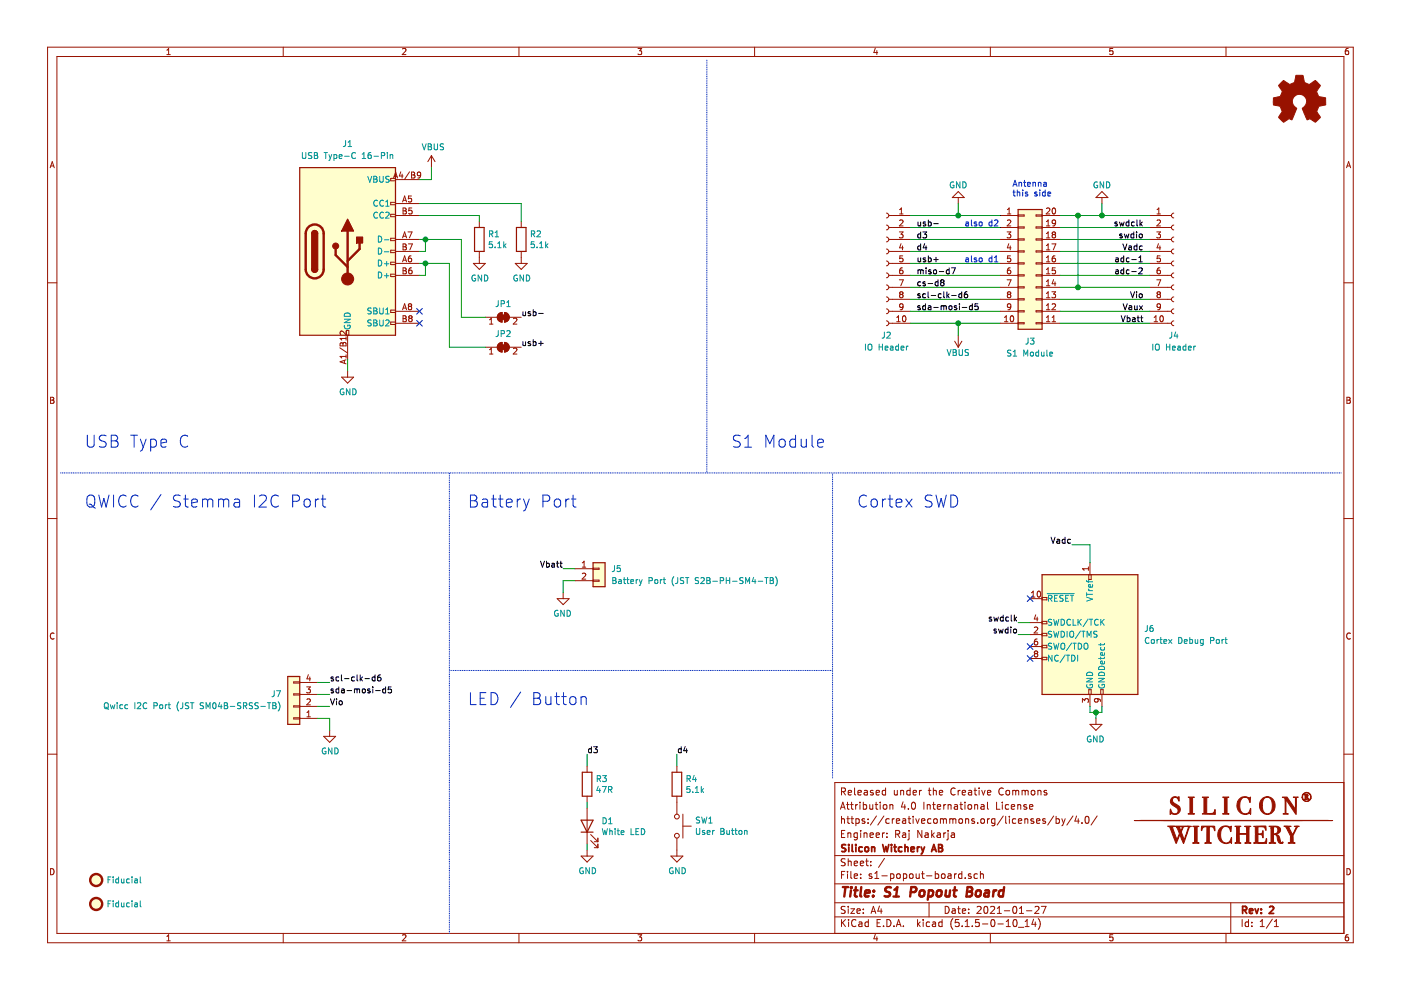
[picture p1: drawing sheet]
<svg xmlns="http://www.w3.org/2000/svg" width="297mm" height="210mm" viewBox="0 0 297 210" stroke-linecap="round" stroke-linejoin="round" font-family="sans-serif">
<path d="M.1 0h297v209.9h-297z" fill-rule="evenodd" fill="#fff" stroke="#fff" stroke-width=".21"/>
<g fill="none" stroke="#981200" stroke-width=".21">
<path d="M10.1 10h276.8v189.9h-276.8zM12.1 12h272.8v185.9h-272.8zM35.4 11.6h.7M35.4 10.6l.4-.3v1.3M60 10v2M85.3 10.4l.5-.1 .3 .3-.8 1h.8M110 10v2M135.3 10.3h.8l-.5 .5 .4 .1v.5l-.2 .2-.5-.2M160 10v2M185.6 10.2l-.3 .9h.8M185.9 10.7v.9M210 10v2"/>
<path d="M235.9 10.3h-.6v.6l.6-.1v.6l-.1 .2-.5-.2M259.9 10v2M285.9 10.3h-.4l-.2 .3-.1 .7 .3 .3 .4-.2v-.6h-.4l-.3 .2M10.6 35.6l.5-1.3 .4 1.3M10.7 35.2h.7M82.8 37.8h1.1v.5h-1.1zM83.5 37.7l.4-1.2 .4 1.2M83.6 37.4h.6M83.9 38.1h5M85 36.4l-.3 .9h.8M85.3 36.9v.8M86.8 36.4l-1 1.7"/>
<path d="M87.3 36.5l.6 .1v.2l-.2 .3 .3 .2-.1 .4h-.6zM87.3 37.1h.4M89.2 37l-.2 .3-.4-.1-.1-.6 .5-.1 .2 .2-.1 .7-.1 .3h-.4M91.5 33l-.8 1.3M91.5 33v2.5M91.5 33l.7 1.3M285.5 35.6l.4-1.3 .5 1.3M285.6 35.2h.6M10.1 60h2M82.8 42.9h1.1v.5h-1.1zM82.8 45.4h1.1v.5h-1.1zM82.8 50.5h1.1v.5h-1.1z"/>
<path d="M82.8 53.1h1.1v.5h-1.1zM82.8 55.6h1.1v.5h-1.1zM82.8 58.1h1.1v.5h-1.1zM83.9 45.7h5M83.9 58.4h5M83.9 55.8h5M83.9 53.3h5M83.9 50.8h5M83.9 43.2h5M85.4 42.8l.4-1.2 .4 1.2M85.4 55.5l.4-1.3 .4 1.3M85.4 50.4l.4-1.2 .4 1.2"/>
<path d="M85.5 44.1h.4l.2 .2-.2 .4 .3 .2-.3 .5h-.4zM85.5 56.8h.4l.2 .2-.2 .4 .3 .2-.3 .5h-.4zM85.5 51.7h.4l.2 .3-.2 .3 .3 .2-.3 .5h-.4zM85.5 44.7h.4M85.5 57.4h.4M85.5 52.3h.4M85.5 42.5h.6M85.5 55.2h.6M85.5 50.1h.6M86.5 49.2h.9l-.6 1.2M86.6 51.7h.8l-.5 1.3M87.2 54.2h-.3l-.3 .4v.7l.2 .2 .4-.1 .1-.4-.2-.3h-.3l-.2 .3"/>
<path d="M87.2 41.6h-.6v.6l.2-.2 .4 .2v.5l-.1 .1-.5-.1M87.3 56.8h-.3a.79 .79 0 0 0-.1 1.3l.4-.1 .1-.5-.3-.2h-.2l-.3 .2M87.3 44.1h-.6l-.1 .6 .5-.1 .3 .2v.3l-.3 .3-.5-.2M100.4 55.8h2.5l-1.3 1.3zM101.6 47v1.2M101.6 53.3v2.5M109.2 55.8h2.6l-1.3 1.3zM110.5 47v1.2M110.5 53.3v2.5M187.9 57.9a.51 .51 0 0 1 .5 .5 .51 .51 0 0 1-.5 .5M187.9 55.3a.51 .51 0 0 1 .5 .5 .51 .51 0 0 1-.5 .6M187.9 52.8a.51 .51 0 0 1 .5 .5 .51 .51 0 0 1-.5 .5"/>
<path d="M187.9 50.3a.51 .51 0 0 1 .5 .5 .51 .51 0 0 1-.5 .5M187.9 47.7a.51 .51 0 0 1 .5 .5 .51 .51 0 0 1-.5 .5M187.9 45.2a.51 .51 0 0 1 .5 .5 .51 .51 0 0 1-.5 .5M188.4 45.7h4.6M188.4 58.4h4.6M188.4 55.8h4.6M188.4 53.3h4.6M188.4 50.8h4.6M188.4 48.2h4.6M190.7 49.2h.8l-.5 .5 .4 .1 .1 .4-.3 .2-.5-.1M190.7 59.3h.8l-.5 1.3M190.7 45.4h.8"/>
<path d="M190.7 46.8l.5-.2 .3 .4-.8 .9h.8M190.7 44.5l.4-.4v1.3M191 51.7l-.3 .8h.8M191.3 56.8h-.2a.79 .79 0 0 0-.1 1.3l.3-.1 .2-.5-.3-.2h-.2l-.3 .2M191.3 52.1v.9M191.4 54.2h-.6l-.1 .7 .5-.2 .3 .3v.3l-.3 .2-.5-.1M203.2 41.9v1.3M203.2 40.6l1.2 1.3h-2.5zM212.1 45.7h3.8M212.1 58.4h3.8M212.1 55.8h3.8M212.1 53.3h3.8"/>
<path d="M212.1 50.8h3.8M212.1 48.2h3.8M213.5 49.2h.8l-.4 .5 .3 .1 .1 .4-.2 .2-.6-.1M213.5 59.3h.9l-.6 1.3M213.6 45.4h.7M213.6 44.5l.4-.4v1.3M213.6 46.8l.5-.2 .2 .4-.8 .9h.8M213.9 51.7l-.3 .8h.8M214.2 52.1v.9M214.2 56.8h-.2a.79 .79 0 0 0-.2 1.3l.4-.1 .1-.5-.2-.2h-.3l-.2 .2M214.2 54.2h-.5l-.1 .7 .5-.2 .2 .3v.3l-.2 .2-.5-.1M215.9 45.6h1.2v.2h-1.2z"/>
<path d="M215.9 48.1h1.2v.3h-1.2zM215.9 50.6h1.2v.3h-1.2zM215.9 53.2h1.2v.2h-1.2zM215.9 55.7h1.2v.3h-1.2zM215.9 58.3h1.2v.2h-1.2zM219.7 58.3h1.2v.2h-1.2zM219.7 53.2h1.2v.2h-1.2zM219.7 50.6h1.2v.3h-1.2zM219.7 48.1h1.2v.3h-1.2zM219.7 45.6h1.2v.2h-1.2zM219.7 55.7h1.2v.3h-1.2zM220.9 45.7h3.8"/>
<path d="M220.9 58.4h3.8M220.9 55.8h3.8M220.9 53.3h3.8M220.9 50.8h3.8M220.9 48.2h3.8M221.9 44.2l.4-.1 .3 .4-.8 .9h.8M221.9 47l.3-.4v1.3M221.9 49.5l.3-.3v1.2M221.9 52.1l.3-.4v1.3M221.9 54.6l.3-.4v1.3M221.9 57.1l.3-.3v1.3M221.9 59.7l.3-.4v1.3"/>
<path d="M221.9 58.1h.7M221.9 55.5h.7M221.9 53h.7M221.9 50.4h.7M221.9 47.9h.7M223 51.7h.9l-.6 1.3M223.2 44.2l.2-.1a.67 .67 0 0 1 .4 .6 .67 .67 0 0 1-.4 .7l-.3-.5zM223.3 49.7l-.2-.2 .2-.3h.3l.2 .2-.2 .3M223.3 49.7l-.2 .3v.3l.2 .1h.4l.1-.2v-.2l-.2-.3M223.3 49.7h.3M223.4 59.3l-.3 .9h.8M223.7 54.2l-.4 .2-.2 .4v.6l.6 .1 .1-.2-.1-.5-.4-.1-.2 .3"/>
<path d="M223.7 59.8v.8M223.7 56.8h-.6v.6l.5-.1 .2 .2v.3l-.2 .3-.5-.2M223.8 47.2l-.2 .2h-.4l-.1-.6 .5-.2 .2 .3-.1 .7-.1 .3h-.4M233.6 41.9v1.3M233.6 40.6l1.3 1.3h-2.5zM243.8 45.7h4.6M243.8 58.4h4.6M243.8 55.8h4.6M243.8 53.3h4.6M243.8 50.8h4.6M243.8 48.2h4.6M245.3 49.2h.7l-.4 .5 .4 .1v.4l-.2 .2-.5-.1"/>
<path d="M245.3 59.3h.8l-.5 1.3M245.3 45.4h.7M245.3 46.8l.5-.2 .2 .4-.7 .9h.7M245.3 44.5l.4-.4v1.3M245.6 51.7l-.3 .8h.8M245.9 56.8h-.2a.79 .79 0 0 0-.1 1.3l.3-.1 .1-.5-.2-.2h-.2l-.3 .2M245.9 52.1v.9M246 54.2h-.6l-.1 .7 .5-.2 .2 .3v.3l-.2 .2-.5-.1M248.9 57.9a.51 .51 0 0 0-.5 .5 .51 .51 0 0 0 .5 .5M248.9 55.3a.51 .51 0 0 0-.5 .5 .51 .51 0 0 0 .5 .6M248.9 52.8a.51 .51 0 0 0-.5 .5 .51 .51 0 0 0 .5 .5M248.9 50.3a.51 .51 0 0 0-.5 .5 .51 .51 0 0 0 .5 .5"/>
<path d="M248.9 47.7a.51 .51 0 0 0-.5 .5 .51 .51 0 0 0 .5 .5M248.9 45.2a.51 .51 0 0 0-.5 .5 .51 .51 0 0 0 .5 .5M284.9 60h2M72.1 73.7l1.6 1.1M72.2 72.8l.3-.1 .2 .2 .2-.3h.2l.3 .3v.4h-1.3zM72.4 80h2.6l-1.3 1.2zM72.7 72.9v.4M73 76.4v.6M73.4 76.3l-1.3 .4 1.3 .4M73.4 70.2v.8l-.9-.8-.4 .2 .1 .5M73.4 71.4v.7M73.4 75.2v.7"/>
<path d="M73.4 75.6h-1.3l.4 .3M73.4 71.8h-1.3l.4 .3M73.4 70.1h.6v1h-.6zM73.7 71.1v5.1M73.7 78.7v1.3M82.8 65.7h1.1v.6h-1.1zM82.8 68.3h1.1v.5h-1.1zM83.9 68.5h5M83.9 66h5M85.4 65.7l.4-1.3 .4 1.3M85.5 66.9h.4l.2 .3-.2 .4 .3 .2-.3 .4h-.4zM85.5 67.6h.4"/>
<path d="M85.5 65.3h.6M86.8 65l-.2 .2v.2l.2 .3h.3l.2-.3-.1-.3-.1-.1M86.8 65l-.2-.3 .2-.3 .4 .1v.3l-.1 .2M86.8 65h.3M86.9 67.5l-.3-.3 .3-.3h.2l.3 .3-.3 .3M86.9 67.5l-.3 .2v.3l.3 .2h.4l.1-.2v-.3l-.3-.2M86.9 67.5h.2M102.9 73.6h2.5M102.9 67.3h2.5M103.8 68.7h.7M103.8 75.1h.7M103.8 67.8l.4-.4v1.3"/>
<path d="M103.8 74.2l.4-.4v1.3M105.7 72.9l.8-.3v2a1.02 1.02 0 0 1-1-.6 1.02 1.02 0 0 1 .2-1.1zM105.7 66.6l.8-.3v2a1.02 1.02 0 0 1-1-.6 1.02 1.02 0 0 1 .2-1.1zM107 72.6a1.02 1.02 0 0 1 1 1 1.02 1.02 0 0 1-1 1zM107 66.3a1.02 1.02 0 0 1 1 1 1.02 1.02 0 0 1-1 1zM108 73.6h2.5M108 67.3h2.5M108.9 67.6l.4-.2 .3 .4-.8 .9h.8M108.9 73.9l.4-.1 .3 .4-.8 .9h.8M187.9 68a.51 .51 0 0 1 .5 .5 .51 .51 0 0 1-.5 .5M187.9 65.5a.51 .51 0 0 1 .5 .5 .51 .51 0 0 1-.5 .5M187.9 63a.51 .51 0 0 1 .5 .5 .51 .51 0 0 1-.5 .5"/>
<path d="M187.9 60.4a.51 .51 0 0 1 .5 .5 .51 .51 0 0 1-.5 .5M188.4 68.5h4.6M188.4 66h4.6M188.4 63.5h4.6M188.4 60.9h4.6M190.1 68.2h.8M190.1 67.3l.4-.4v1.3M191 62.4l-.3 .3v.2l.3 .2h.3l.2-.2v-.2l-.3-.3M191 62.4l-.3-.2 .3-.3h.2l.3 .2-.3 .3M191 62.4h.2M191.5 67.1l.1-.2a.67 .67 0 0 1 .5 .7 .67 .67 0 0 1-.5 .6l-.3-.5zM191.5 65l-.3 .2-.3-.1-.2-.1 .1-.5 .4-.1 .3 .3-.2 .8-.4 .2"/>
<path d="M202.4 72.3l.8 1.3M203.2 71.1v2.5M203.9 72.3l-.7 1.3M212.1 68.5h3.8M212.1 66h3.8M212.1 63.5h3.8M212.1 60.9h3.8M213 68.2h.7M213 67.3l.3-.4v1.3M213.8 62.4l-.2 .3v.2l.2 .2h.4l.1-.2v-.2l-.2-.3M213.8 62.4l-.2-.2 .2-.3h.3l.2 .2-.2 .3M213.8 62.4h.3"/>
<path d="M214.3 67.1l.2-.2a.67 .67 0 0 1 .4 .7 .67 .67 0 0 1-.4 .6l-.3-.5zM214.3 65l-.2 .2-.4-.1-.1-.1 .1-.5 .4-.1 .2 .3-.2 .8-.4 .2M215.9 60.8h1.2v.3h-1.2zM215.9 63.3h1.2v.3h-1.2zM215.9 65.9h1.2v.2h-1.2zM215.9 68.4h1.2v.3h-1.2zM219.7 60.8h1.2v.3h-1.2zM219.7 63.3h1.2v.3h-1.2zM219.7 65.9h1.2v.2h-1.2zM219.7 68.4h1.2v.3h-1.2zM220.9 68.5h3.8M220.9 66h3.8"/>
<path d="M220.9 63.5h3.8M220.9 60.9h3.8M221.9 68.2h.7M221.9 62.2l.3-.3v1.2M221.9 64.8l.3-.4v1.3M221.9 67.3l.3-.4v1.3M221.9 65.7h.7M221.9 63.1h.7M221.9 60.6h.7M223 61.9h.8l-.4 .4 .3 .2 .1 .4-.2 .2-.6-.1M223.1 64.5l.5-.1 .2 .4-.8 .9h.8M223.1 68.2h.7"/>
<path d="M223.1 67.3l.3-.4v1.3M243.8 68.5h4.6M243.8 66h4.6M243.8 63.5h4.6M243.8 60.9h4.6M244.7 68.2h.7M244.7 67.3l.4-.4v1.3M245.6 62.4l-.3 .3v.2l.3 .2h.3l.1-.2v-.2l-.2-.3M245.6 62.4l-.3-.2 .3-.3h.2l.2 .2-.2 .3M245.6 62.4h.2M246 67.1l.2-.2a.67 .67 0 0 1 .5 .7 .67 .67 0 0 1-.5 .6l-.3-.5zM246 65l-.2 .2-.4-.1-.1-.1 .1-.5 .4-.1 .2 .3-.1 .8-.5 .2"/>
<path d="M248.9 68a.51 .51 0 0 0-.5 .5 .51 .51 0 0 0 .5 .5M248.9 65.5a.51 .51 0 0 0-.5 .5 .51 .51 0 0 0 .5 .5M248.9 63a.51 .51 0 0 0-.5 .5 .51 .51 0 0 0 .5 .5M248.9 60.4a.51 .51 0 0 0-.5 .5 .51 .51 0 0 0 .5 .5M10.7 84.2h.5l.2 .3-.2 .3 .3 .3-.3 .4h-.5zM10.7 84.8h.5M285.6 84.2h.4l.3 .3-.3 .3 .3 .3-.2 .4h-.5zM285.6 84.8h.4M10.1 109.9h2M123.5 119.3l.3-.3v1.3M231.1 119.3v2.6M284.9 109.9h2"/>
<path d="M11.5 134.3a.58 .58 0 0 0-.8 .5 .58 .58 0 0 0 .8 .6M118.1 126.9h2.6l-1.3 1.3zM119.4 125.7v1.2M121.9 120.6h3.8M121.9 123.1h3.8M123.5 121.6l.4-.1 .3 .4-.8 .9h.8M123.5 120.3h.7M125.7 120.5h1.3v.2h-1.3zM125.7 123h1.3v.2h-1.3zM218.4 126.9h2.5M218.4 134.5h2.5M218.4 132h2.5"/>
<path d="M218.4 137.1h2.5M218.4 139.6h2.5M218.7 126.6h.7M218.7 125.7l.4-.4v1.3M219.3 133.1l.5-.2 .2 .4-.8 .9h.8M219.5 138.6l-.2-.3 .2-.3h.3l.2 .3-.2 .3M219.5 138.6l-.2 .2v.3l.2 .2 .4-.1 .1-.1v-.3l-.2-.2M219.5 138.6h.3M219.6 130.4l-.3 .8h.8M219.9 130.8v.9M219.9 135.5h-.2a.79 .79 0 0 0-.2 1.3l.4-.1 .1-.5-.2-.2h-.3l-.2 .2M220 125.5l.2-.2a.67 .67 0 0 1 .5 .7 .67 .67 0 0 1-.5 .6l-.3-.5z"/>
<path d="M220.9 126.7h1.1v.5h-1.1zM220.9 131.8h1.1v.5h-1.1zM220.9 134.3h1.1v.5h-1.1zM220.9 136.8h1.1v.5h-1.1zM220.9 139.4h1.1v.5h-1.1zM230.8 120.2v.7M230.8 120.6h-1.3l.4 .3M230.8 121.9h.5v1h-.5zM286.3 134.3a.58 .58 0 0 0-.8 .5 .58 .58 0 0 0 .8 .6M10.1 159.9h2M62.3 144.6h1.2v.2h-1.2zM62.3 147.1h1.2v.3h-1.2z"/>
<path d="M62.3 149.6h1.2v.3h-1.2zM62.3 152.2h1.2v.2h-1.2zM63.5 147.2h3.9M63.5 152.3h3.9M63.5 149.8h3.9M63.5 144.7h3.9M65 145.6h.8l-.4 .5 .3 .1 .1 .5-.2 .2-.6-.1M65.1 152h.7M65.1 151.1l.4-.4v1.3M65.1 148.3l.5-.1 .2 .3-.8 .9h.8M65.4 143l-.3 .9h.8M65.7 143.5v.9"/>
<path d="M68.6 156.1h2.6l-1.3 1.3zM69.9 154.9v1.2M229.5 148.9v-.8l.5 .5 .1-.4 .4-.1 .3 .3-.2 .5M230.8 146.2h.5v1h-.5zM231.1 147.2v2.6M231.1 153.6h2.5l-1.2 1.3zM232.4 152.3v1.3M232.6 148.1l.2 .3v.3l-.2 .2-.4-.1-.2-.4 .3-.3 .9 .2 .1 .4M233.4 146.2h.5v1h-.5zM233.6 147.2v2.6M284.9 159.9h2M124.5 162.5v1.2"/>
<path d="M124.5 168.8v1.3M124.5 171.4v7.6M125.2 178.2l1.6 1.5M125.2 176.9l1.6 1.6M126 179.7h.8M126 178.5h.8M126.8 177.7v.8M126.8 179v.7M143.5 162.5v1.2M143.5 168.8v3.8M143.5 177.7v3.8M144.8 175.2h1.8"/>
<path d="M144.8 172.6v5.1M178.2 171.6l.5-1.5 .5 1.5M178.3 171.2h.8M178.4 167.9l.7-.1 .2-.2-.2-.5h-.7v1.5M178.4 173.1v1.5M178.4 176.8h.5M178.4 173.7l.2-.1 .4 .1 .1 .9M178.8 167.9l.5 .7M179.1 176.1h-.7v1.5h.7M179.5 170.6h.5M179.6 173.6h.5M179.7 170.1v1.3l.3 .2"/>
<path d="M179.8 176.7l.2-.1 .3 .1 .1 .9M179.8 173.1v1.3l.3 .2M179.8 176.6v1M179.8 168.1l.8-.2-.1-.3h-.5l-.2 .2 .1 .7h.6M180.3 170.6h.6M180.4 173.6h.6M180.6 170.1v1.3l.3 .2M180.6 173.1v1.3l.4 .2M181.2 167.1v1.3l.2 .2M181.4 170.6v1M181.5 173.7l.4-.1 .3 .3-.1 .6-.2 .1-.4-.1M181.5 173.6v1.5"/>
<path d="M181.8 176.7l-.5-.1-.2 .3v.5l.2 .2 .5-.1M181.8 176.6v1.2l-.3 .3-.4-.1M181.8 170.6l-.4 .3M181.9 168.1l.7-.2v-.3h-.5l-.2 .2 .1 .7h.6M182.3 170.1v.1M182.3 170.6v1M182.5 176.1v.1M182.5 176.6v1M183 170.1v1.5M183 170.7l.5-.1 .2 .3-.1 .6h-.6M183.2 176.7l.2-.1 .3 .1 .1 .9M183.2 176.6v1"/>
<path d="M183.3 167.6h.5l.1 1M183.3 173.7l-.3-.1-.2 .2v.2l.5 .1v.4h-.5M183.9 167.9l-.5 .1-.2 .2 .2 .4 .5-.1M184.1 173.7v.1M184.1 174.5v.1M184.4 170.6l.1 .9 .3 .1 .2-.1M184.5 177.1l.7-.2-.1-.2-.4-.1-.2 .2v.7h.6M185 170.6v1M185.1 167.6h-.3l-.3 .2 .1 .2 .5 .1v.4h-.6M185.6 170.6h.5M185.8 168.1l.7-.2-.1-.3h-.4l-.2 .2v.7h.6M185.8 177.1l.7-.2-.1-.2-.4-.1-.2 .2v.7h.6"/>
<path d="M185.8 170.1v1.3l.3 .2M185.8 173l-1.3 1.9M186.6 170.1v.1M186.6 170.6v1M187.1 176.6v1M187.3 170.7l.2-.1 .5 .1v.8l-.2 .1-.5-.1zM187.4 173l-1.3 1.9M187.5 176.6l-.4 .3M187.8 167.6h-.5l-.2 .3v.5l.2 .2 .5-.1M187.8 167.1v1.5M188 176.7v.1M188 177.4v.2"/>
<path d="M188.5 173.7l-.4-.1-.3 .3 .1 .6 .2 .1 .4-.1M188.7 170.7l.2-.1 .4 .1v.9M188.7 170.6v1M189.2 173.6v1M189.6 173.6l-.4 .3M189.6 167.6l.1 .9 .3 .1 .2-.2M189.9 176.9l.7-.1 .2-.2-.1-.4-.2-.1h-.6v1.5M190 174.1l.8-.2-.1-.2-.5-.1-.2 .2 .1 .7h.6M190.2 176.9l.6 .7M190.2 167.6v1M191 167.7l.2-.1h.3l.1 1M191 167.6v1"/>
<path d="M191.4 176.7h.5l.1 .9M191.4 173.7h.5l.1 .9M191.5 170l-.4 1.1h.9M191.8 170.6v1M192 176.9l-.7 .3 .2 .4 .5-.1M192 173.9l-.7 .3 .2 .4 .5-.1M192.5 173.6h.6M192.6 171.5v.1M192.7 176.6v1.3l-.2 .2M192.7 173.1v1.3l.4 .2M192.7 176.1v.1M193 167.6h-.5l-.2 .3v.5l.2 .2 .5-.1"/>
<path d="M193 167.1v1.5M193.4 170.2l.2-.1a.8 .8 0 0 1 .5 .7 .8 .8 0 0 1-.5 .8 1 1 0 0 1-.2-1.4zM193.6 168.1l.7-.2-.1-.3h-.4l-.2 .2 .1 .7h.5M193.6 173.1v.1M193.6 173.6v1M194.2 173.6l.3 1 .4-1M194.9 167.6v1M195.4 174.1l.7-.2-.1-.2-.4-.1-.2 .2 .1 .7h.5M195.4 167.6l-.5 .3M195.5 176.1v1.5l-.9-1.5v1.5M195.9 170.1v1.5M196.2 176.7h.5l.1 .9"/>
<path d="M196.6 170.7l.2-.1 .4 .1v.9M196.6 170.6v1M196.8 176.9l-.7 .3 .2 .4 .5-.1M196.8 167.6h.6M197 167.1v1.3l.4 .2M197.4 173.7l-.4-.1-.3 .3 .1 .6h.6M197.5 176.1v1.5M197.7 177l.4 .6M197.7 170.6h.6M197.9 167.7l.2-.1h.3l.1 1M197.9 167.1v1.5M197.9 170.1v1.3l.4 .2"/>
<path d="M198 173.7l.2-.1 .5 .1v.6l-.1 .2-.4 .1-.2-.1zM198.1 176.6l-.6 .5M198.7 176.7h.6l.1 .9M198.7 171.1l.7-.2v-.2l-.4-.1-.3 .2 .1 .7h.6M199.2 168.1l.7-.2-.1-.3h-.4l-.2 .2v.7h.6M199.4 176.9l-.5 .1-.2 .2 .2 .4 .5-.1M199.4 173.6v1M199.4 173.7l.4-.1 .2 .2M200 173.8l.2-.2 .4 .1 .1 .9M200 173.8v.8M200.1 170.6v1M200.1 176.6v1"/>
<path d="M200.5 176.6l-.4 .3M200.5 170.6l-.4 .3M201 170.7l.2-.1 .4 .1v.9M201 176.6v1.3l-.3 .2M201 170.6v1M201 176.1v.1M201.4 173.7l.4-.1 .2 .2M201.4 173.6v1M201.7 176.7h.6l.1 .9M202 173.8l.2-.2 .4 .1 .1 .9M202 173.8v.8M202.4 176.9l-.5 .1-.3 .2 .3 .4 .5-.1"/>
<path d="M202.4 170.7h.5l.1 .9M202.5 167.2a.59 .59 0 0 0-.7 0 .59 .59 0 0 0-.2 .7 .56 .56 0 0 0 .3 .6 .56 .56 0 0 0 .6-.1M203 170.9l-.5 .1-.2 .2 .2 .4 .5-.1M203.1 167.6v1M203.4 173.7l.2-.1 .4 .1v.8l-.2 .1-.4-.1zM203.5 170.6h.6M203.6 167.6l-.5 .3M203.7 170.1v1.3l.4 .2M204 168.1l.7-.2-.1-.3h-.4l-.2 .2 .1 .7h.5M204.6 170.1v.1M204.6 170.6v1M204.7 173.7l.2-.1 .4 .1 .1 .9"/>
<path d="M204.7 173.6v1M205.3 170.7l.2-.1 .4 .1v.8l-.2 .1-.4-.1zM205.4 167.6h.5l.1 1M206 167.9l-.5 .1-.2 .2 .2 .4 .5-.1M206.5 167.6h.6M206.6 173.7l-.4-.1-.2 .2 .1 .2 .5 .1v.4h-.6M206.6 170.6v1M206.6 170.7l.3-.1 .3 .1 .1 .9M206.7 167.1v1.3l.4 .2M207.3 174.5v.1M207.6 167.1v.1M207.6 167.6v1"/>
<path d="M208 170.7h.6l.1 .9M208 173.7l.2-.1 .5 .1v.8l-.3 .1-.4-.1zM208.1 167.6l.4 1 .4-1M208.7 170.9l-.6 .1-.2 .2 .2 .4 .6-.1M209.4 168.1l.7-.2-.1-.3h-.4l-.2 .2v.7h.6M209.4 170.1v1.3l.2 .2M209.4 173.6v1M209.8 173.6l-.4 .3M210.9 173.6v1.2l-.3 .3-.3-.1M210.9 173.7l-.4-.1-.3 .3 .1 .6 .2 .1 .4-.1M211.3 170.1v1.5h.7M212.5 170.1v.1"/>
<path d="M212.5 170.6v1M212.7 173l-1.3 1.9M212.7 167.2a.71 .71 0 0 0-1 .5 .71 .71 0 0 0 .7 .9l.3-.2M213.2 173.1v1.3l.2 .2M213.3 167.7l.3-.1 .4 .1v.7l-.2 .2-.5-.2zM213.9 170.7l-.5-.1-.3 .3 .2 .6h.6M214 173.1v.1M214 173.6v1M214.4 171.1l.7-.2v-.2l-.5-.1-.2 .2 .1 .7h.6M214.7 167.6v1M214.7 167.7l.4-.1 .3 .2M215.4 173.7l-.5-.1-.3 .3 .2 .6h.6"/>
<path d="M215.4 167.8l.2-.2h.3l.1 1M215.4 167.8v.8M215.8 170.7l.2-.1 .3 .1 .1 .9M215.8 170.6v1M215.9 174.1l.7-.2v-.2l-.5-.1-.2 .2 .1 .7h.6M216.7 167.7l.4-.1 .3 .2M216.7 167.6v1M217.3 173.7l.2-.1 .3 .1 .1 .9M217.3 173.6v1M217.4 167.8l.2-.2h.3l.1 1M217.4 167.8v.8M217.6 170.7l-.3-.1-.2 .2v.2l.5 .2v.3h-.5"/>
<path d="M218.3 171.1l.7-.2-.1-.2-.4-.1-.2 .2 .1 .7h.5M218.7 167.7l.2-.1 .4 .1v.7l-.2 .2-.4-.2zM219.1 173.7l-.3-.1-.2 .2v.2l.5 .1v.4h-.5M219.8 174.1l.7-.2-.1-.2-.4-.1-.2 .2v.7h.6M220.1 167.7l.2-.1h.3l.1 1M220.1 167.6v1M221.6 173.7l-.3-.1-.2 .2v.2l.5 .1v.4h-.5M221.9 167.6h-.4l-.2 .2 .1 .2 .5 .1v.4h-.6M223.4 173l-1.3 1.9M223.9 173.7l.4-.1 .3 .3-.1 .6h-.6M223.9 173.1v1.5M225.1 173.6l.4 1"/>
<path d="M225.5 174.6l-.4 .5M225.8 173.6l-.3 1M227.5 173l-1.3 1.9M228.3 173l-.4 1.1h.9M228.6 173.6v1M229.4 174.5v.1M230.2 173.2l.3-.1a.85 .85 0 0 1-.1 1.5l-.2-.1-.1-.5zM232.6 173l-1.3 1.9M284.9 165.9h-107.9v32M10.7 184.2a.65 .65 0 0 1 .8 .6 .65 .65 0 0 1-.8 .7zM35.4 198.5l.4-.3v1.3M35.4 199.5h.7"/>
<path d="M60 197.9v2M85.3 198.3l.5-.1 .3 .3-.8 1h.8M110 197.9v2M123.2 181.5h2.5l-1.2 1.3zM124.5 180.2v1.3M135.3 198.2h.8l-.5 .5 .4 .1v.6l-.2 .1-.5-.1M142.2 181.5h2.6l-1.3 1.3zM160 197.9v2M177 194.4h107.9M177 191.4h107.9M177 187.4h107.9M177 181.4h107.9"/>
<path d="M178.4 185.5h.5M178.4 195v1.5M178.6 195.6l.7 .9M179.1 184.8h-.7v1.5M179.2 192.2h-.6l-.3 .2 .2 .4 .6 .3v.4l-.2 .2-.6-.1M179.2 182.1h-.6l-.3 .2 .2 .4 .6 .3v.4l-.2 .2-.6-.1M179.3 195l-.9 .8M179.7 184.8v.1M179.7 185.3v1M179.8 182.1v1.5M179.8 192.2v.1M179.8 192.7v1"/>
<path d="M179.8 182.7l.2-.1h.4l.1 1M179.9 195v.1M179.9 195.5v1M180.4 192.7h.8l-.8 1h.8M180.4 184.8v1.3l.2 .2M181.1 185.8l.7-.2v-.3h-.5l-.2 .2 .1 .7h.6M181.1 183.1l.7-.2v-.3h-.5l-.2 .2 .1 .7h.6M181.5 195.1a.59 .59 0 0 0-.8 0 .59 .59 0 0 0-.1 .7 .56 .56 0 0 0 .2 .6 .56 .56 0 0 0 .7-.1M181.7 193.2l.7-.2-.1-.2-.4-.1-.2 .2 .1 .7h.5M182.1 195.5h.6l.1 1M182.4 183.1l.7-.2-.1-.3h-.4l-.2 .2 .1 .7h.5M182.5 186.1v.2"/>
<path d="M182.5 185.3v.2M182.8 195.8l-.5 .1-.3 .2 .3 .4 .5-.1M183 193.5v.2M183 192.8v.1M183.5 182.6h.6M183.7 182.1v1.3l.4 .2M184.1 195.5h-.4l-.3 .2 .1 .6 .2 .2 .4-.1M184.1 195v1.5M184.6 183.4v.2M184.6 182.6v.2M184.7 193.7l.5-1.5 .5 1.5M184.8 193.2h.8"/>
<path d="M184.8 185.3h-.3l-.2 .2v.2l.5 .1v.4h-.5M185.5 185.2l.4-.4v1.5M185.5 186.3h.8M185.6 198.1l-.3 .9h.8M185.9 198.6v.9M186 195.7h.5M186.5 192.1l-.4 1.1h1M186.7 195h-.7v1.5h.7M186.8 192.7v1M187 185.7h1.1M187.3 196.3v.2M187.5 182l-1.2 1.9"/>
<path d="M188 195a.76 .76 0 0 1 .9 .7 .76 .76 0 0 1-.9 .8zM188.8 185.3h.5l.2 .2v.6l-.2 .2-.5-.1M188.8 185.3v1.5M189.5 196.3v.2M190 196.5l.5-1.5 .5 1.5M190.2 196h.7M190.2 185.4l.2-.1 .4 .1 .1 .6-.1 .2-.4 .1-.2-.2zM191.5 196.3v.2M191.5 185.3v1.5M191.5 185.3h.4l.4 .2-.1 .6-.3 .2-.4-.1M192.9 185.4l.2-.1 .4 .1v.7l-.2 .2-.4-.2zM194.2 185.3l.1 .9 .4 .1 .2-.2"/>
<path d="M194.5 195v1.5M194.7 195.9l.4 .6M194.9 185.3v1M195.1 195.5l-.6 .5M195.4 185.3h.6M195.6 184.8v1.3l.4 .2M195.7 195v.1M195.7 195.5v1M196.4 185.7h1.2M197 191.4v3M197.1 195.5h-.4l-.3 .2v.6l.3 .2 .4-.1M197.7 195.5h.6l.1 1"/>
<path d="M198.3 185.3h.4l.3 .2v.6l-.3 .2-.4-.1M198.3 184.8v1.5M198.4 195.8l-.7 .3 .2 .4 .5-.1M199.7 185.4l.2-.1 .4 .1v.7l-.2 .2-.4-.2zM199.7 195.5h-.4l-.3 .2 .1 .6 .2 .2 .4-.1M199.7 195v1.5M200.4 192.2a.75 .75 0 0 1 .8 .7 .75 .75 0 0 1-.8 .8zM201 185.3h.6v1M201.6 185.6l-.7 .3 .3 .4 .4-.1M201.9 192.8h.6v.9M202 194.8a1.71 1.71 0 0 0 0 2.2M202.4 185.3v1"/>
<path d="M202.5 193l-.5 .1-.2 .2 .2 .4 .5-.1M202.8 185.3l-.4 .2M203 192.7h.6M203.2 192.2v1.3l.4 .2M203.3 195h-.7l-.1 .7 .7-.1 .2 .2-.1 .5-.2 .2-.6-.2M203.9 185.3h-.4l-.3 .2 .1 .6 .2 .2 .4-.1M203.9 184.8v1.5M204 196.3v.2M204 193.2l.7-.2v-.2l-.5-.1-.2 .2 .1 .7h.6M204.6 196.5h.9M204.6 195.4l.5-.4v1.5M204.6 186.1v.2"/>
<path d="M205.4 193.5v.2M205.4 192.8v.1M205.9 185.3h-.4l-.2 .2 .1 .2 .5 .1v.4h-.6M206.1 196.3v.2M207.2 192.3l.5-.1 .3 .4-.9 1.1h.9M207.2 185.3h-.4l-.3 .2 .1 .6 .2 .2 .4-.1M207.6 195h-.7l-.1 .7 .7-.1 .1 .7-.2 .2-.6-.2M207.9 185.4l.2-.1h.3l.1 1M207.9 184.8v1.5M208.3 195.9h1.1M208.7 192.3l.4-.1a.85 .85 0 0 1-.1 1.5l-.3-.2-.1-.4zM210 197.9v2"/>
<path d="M210 192.3l.6-.1 .3 .4-1 1.1h1M210.3 195h.1a.8 .8 0 0 1 .6 .7 .8 .8 0 0 1-.6 .8 1 1 0 0 1-.1-1.5zM211.4 193.7h.9M211.4 192.6l.5-.4v1.5M211.6 195.9h1.1M212.9 193.1h1.2M213.3 196.5h.9M213.3 195.4l.5-.4v1.5M214.9 192.3l.2-.1a.8 .8 0 0 1 .5 .7 .8 .8 0 0 1-.5 .8l-.4-.6zM215 195h.1a.8 .8 0 0 1 .6 .7 .8 .8 0 0 1-.6 .8 .97 .97 0 0 1-.1-1.5zM215.9 196.6h1.2M216.1 193.7h.9"/>
<path d="M216.1 192.6l.5-.4v1.5M217.4 196.5h.8M217.4 195.4l.4-.4v1.5M217.6 193.1h1.2M219.1 194.9l-.3 1.1h.9M219.4 192.3l.6-.1 .2 .1 .1 .3-.9 1.1h.9M219.5 195.5v1M220.1 194.8a1.71 1.71 0 0 1 0 2.2M220.8 192.2h1l-.7 1.5M235.9 198.2h-.6v.6l.6-.1v.7l-.1 .1-.5-.1M259.9 197.9v2M260.9 191.4v6.5"/>
<path d="M263.4 195v1.5M264.7 195.5h-.4l-.3 .2 .1 .7h.6M264.7 195v1.5M265.4 196.3v.2M265.4 195.5v.2M267.2 196.5h.9M267.2 195.4l.4-.4v1.5M269.8 194.9l-1.3 1.9M270.2 196.5h.9M270.2 195.4l.4-.4v1.5M285.6 184.2a.65 .65 0 0 1 .7 .6 .65 .65 0 0 1-.7 .7zM285.9 198.2h-.4l-.2 .3-.1 .7 .3 .3 .4-.1v-.7h-.4l-.3 .2"/>
<circle cx="143.5" cy="173.1" r=".51"/>
<circle cx="143.5" cy="177.2" r=".51"/>
</g>
<g fill="none" stroke="#981200" stroke-width=".38">
<path d="M179.3 179.1h-.6l-.2 .1v.5l.7 .2 .1 .4-.3 .3-.5-.1M180 179.1v.1M180 179.6v1M180.7 179.1v1.3l.2 .2M181.5 179.1v.1M181.5 179.6v1M182.8 179.7l-.4-.1-.3 .3 .1 .6h.6M183.4 179.7l.3-.1 .4 .1 .1 .6-.2 .2-.3 .1-.3-.2zM184.8 179.7l.2-.1 .4 .1 .1 .9M184.8 179.6v1M187.2 179.1l.3 1.5 .3-1.1 .3 1.1 .3-1.5M189 179.1v.1"/>
<path d="M189 179.6v1M189.5 179.6h.6M189.7 179.1v1.3l.4 .2M191.2 179.7l-.4-.1-.3 .3 .1 .5 .2 .2 .4-.1M191.9 179.7l.2-.1 .3 .1 .1 .9M191.9 179.1v1.5M194.5 179.6v1M194.9 179.6l-.4 .3M195.3 179.6l.4 1M196 179.6l-.3 1M199 179.1h.5l.3 .2-.1 .4-.2 .1 .3 .1v.4l-.2 .3h-.6zM199 179.8h.5"/>
<path d="M193.1 180.1l.8-.2-.1-.2-.4-.1-.3 .2 .1 .7h.6M195.7 180.6l-.4 .5M197.5 180.6l.5-1.5 .5 1.5M197.6 180.1h.7M263.5 193l.7-.1 .1-.2-.1-.4-.2-.1h-.5v1.5M263.8 193l.5 .7M264.9 193.2l.7-.2-.1-.2-.4-.1-.2 .2 .1 .7h.5M266.1 192.7l.4 1 .3-1M267.4 193.5v.2M267.4 192.8v.1M269.2 192.3l.6-.1 .2 .4-.9 1.1h.9"/>
</g>
<g fill="none" stroke="#981200" stroke-width=".51">
<path d="M65.4 48.2a1.9 1.9 0 0 1 2.1-.5 1.9 1.9 0 0 1 1.1 1.8v7.6a1.9 1.9 0 0 1-1.9 1.9 1.9 1.9 0 0 1-1.9-1.9v-7.6l.1-.5zM71.2 52.8v1.3l2.5 2.5M73.7 49v10.1M76.2 51.5v1.3l-2.5 2.5M178.7 188.1h1.1M179.3 188.1l-.3 2M180.4 188.8l-.2 1.3M180.5 188.1v.2M180.5 188.1l.1 .1-.1 .1M181.1 188.8h.7M181.5 188.1l-.3 1.7 .1 .2 .4 .1M182.6 188.1l-.2 1.7 .2 .3"/>
<path d="M183.4 189.4l1-.2-.1-.4h-.5l-.4 .2v1h.8M185.1 189.9v.2M185.3 188.8l.1 .1-.2 .1M185.3 188.8l-.1 .2M188.9 188.2l-.8-.1-.4 .4 .1 .4 .8 .4v.6a.91 .91 0 0 1-1.1 .1M189.4 190.1h1.2M189.6 188.7l.6-.6-.2 2M193.1 189.1h.8l.3-.2 .1-.4-.1-.3-1-.1-.2 2M195.1 188.9l.3-.1 .6 .1v.8l-.3 .3a.49 .49 0 0 1-.8-.3zM196.9 188.8h.8l.2 .3-.1 .6a.66 .66 0 0 1-1 .3M197 188.8l-.3 2M198.7 188.9l.4-.1 .5 .1v.8l-.2 .3a.49 .49 0 0 1-.9-.3z"/>
<path d="M200.6 188.8l-.1 1.2 .5 .1 .3-.2M201.4 188.8l-.1 1.3M202.1 188.8h.8M202.5 188.1l-.2 1.7v.2l.4 .1M205 189h.7M205.2 188.1l.8 .1 .1 .5-.4 .3 .3 .1a.56 .56 0 0 1-.3 1h-.8zM207.1 188.9l.3-.1 .5 .1v.8l-.2 .3a.53 .53 0 0 1-.8-.1zM208.9 188.8h.7v1.3M209.7 189.2l-.7 .1a.4 .4 0 0 0-.3 .4 .4 .4 0 0 0 .2 .4l.7-.1M210.7 188.8l-.2 1.3M211.3 188.8h-.4l-.2 .3M212.8 188.8h-.6l-.3 .1-.2 .8 .4 .4 .5-.1"/>
<path d="M212.9 188.1l-.3 2"/>
<circle cx="20.4" cy="186.6" r="1.27"/>
<circle cx="20.4" cy="191.7" r="1.27"/>
</g>
<g fill="#fffecd" stroke="#fffecd" stroke-width=".25">
<path d="M215.9 44.4h5v25.4h-5z" fill-rule="evenodd"/>
<path d="M220.9 121.9h20.3v25.3h-20.3z" fill-rule="evenodd"/>
<path d="M125.7 119.3h2.6v5.1h-2.6z" fill-rule="evenodd"/>
<path d="M61 143.4h2.5v10.2h-2.5z" fill-rule="evenodd"/>
<path d="M63.5 35.5h20.4v35.6h-20.4z" fill-rule="evenodd"/>
</g>
<g fill="none" stroke="#981200" stroke-width=".25">
<path d="M63.5 35.5h20.4v35.6h-20.4zM66.1 57.1a.63 .63 0 0 0 .6 .7 .63 .63 0 0 0 .7-.7M66.1 49.5a.63 .63 0 0 1 .6-.6 .63 .63 0 0 1 .7 .6M100.6 48.2h2v5.1h-2zM109.5 48.2h2v5.1h-2zM215.9 44.4h5v25.4h-5zM125.7 119.3h2.6v5.1h-2.6zM220.9 121.9h20.3v25.3h-20.3zM61 143.4h2.5v10.2h-2.5zM123.2 176.4h2.5M123.2 173.9h2.5l-1.2 2.5zM123.5 163.7h2v5.1h-2z"/>
<path d="M142.5 163.7h2v5.1h-2z"/>
</g>
<g fill="none" stroke="#009596" stroke-width=".21">
<path d="M64.1 32.3v1.1l.3 .2h.3l.1-.2v-1.1M66.1 32.4l-.5-.1-.1 .2v.4l.5 .2 .1 .3-.2 .2h-.5M66.6 32.3l.7 .2v.2l-.2 .3 .3 .2-.1 .4h-.7zM66.6 33h.5M68.7 32.3h.7M69.1 32.3v1.3M69.7 32.8l.3 .8M70 33.6l-.3 .4M70.3 32.8l-.3 .8M70.8 32.8h.4l.2 .2-.1 .6h-.5M70.8 32.8v1.2M71.9 33.2l.6-.1v-.3h-.4l-.2 .2 .1 .6h.5"/>
<path d="M73.1 33.1h.9M73.3 29.8v.9l-.2 .3-.3 .1M73.8 30.2l.4-.4v1.3M73.8 31.1h.7M75.4 32.5a.56 .56 0 0 0-.8 .5 .56 .56 0 0 0 .8 .5M76.8 33.6h.7M76.8 32.7l.4-.4v1.3M78 37.4l.4 1.2 .4-1.2M78.6 32.3l-.4 .1-.2 .5 .1 .6 .5 .1v-.7l-.4-.1-.2 .3M79.2 37.4h.5l.2 .2-.2 .4 .3 .2-.2 .4h-.6zM79.2 38h.5M79.3 33.1h1"/>
<path d="M80.5 37.4v1l.3 .2h.3l.1-.2v-1M80.9 33l.6-.1v-.4l-.6-.2v1.3M82.1 32.3v.2M82.1 32.8v.8M82.5 37.4h-.5l-.2 .2 .1 .3 .6 .3v.3l-.7 .1M82.7 32.9l.5-.1 .1 .8M82.7 32.8v.8M89.5 30.5l.4 1.3 .5-1.3M90.8 30.5l.6 .1v.2l-.2 .3 .3 .2-.1 .4-.6 .1zM90.8 31.1h.4M92.1 30.5v1l.2 .3 .4-.1 .1-.2v-1M94 30.6l-.4-.1-.2 .1v.4l.5 .2 .1 .3-.2 .3-.5-.1"/>
<path d="M202.2 38.6a.59 .59 0 0 0-.7 .6 .59 .59 0 0 0 .7 .6l.1-.5h-.3M203.5 38.6v1.2l-.7-1.2v1.2M204.1 38.6a.64 .64 0 0 1 .7 .6 .64 .64 0 0 1-.7 .6zM232.6 38.6a.59 .59 0 0 0-.7 .6 .59 .59 0 0 0 .7 .6l.1-.5h-.2M234 38.6v1.2l-.7-1.2v1.2M234.6 38.6a.64 .64 0 0 1 .7 .6 .64 .64 0 0 1-.7 .6zM80 42.6a.56 .56 0 0 0-.8 .5 .56 .56 0 0 0 .8 .5M80 45.1a.56 .56 0 0 0-.8 .5 .56 .56 0 0 0 .8 .5M80.2 50.1a.64 .64 0 0 1 .7 .6 .64 .64 0 0 1-.7 .6zM80.2 57.7a.64 .64 0 0 1 .7 .6 .64 .64 0 0 1-.7 .6zM80.2 52.6a.64 .64 0 0 1 .7 .6 .64 .64 0 0 1-.7 .7zM80.2 55.1a.64 .64 0 0 1 .7 .7 .64 .64 0 0 1-.7 .6z"/>
<path d="M81.3 42.6a.56 .56 0 0 0-.8 .5 .56 .56 0 0 0 .8 .5M81.3 45.1a.56 .56 0 0 0-.8 .5 .56 .56 0 0 0 .8 .5M81.5 55.9h1M81.5 50.8h1M81.5 58.5h1M81.5 53.4h1M81.8 45.1l.5-.1 .2 .3-.8 1h.8M81.8 43.7h.7M81.8 42.8l.4-.4v1.3M82 55.4v1M82 58v.9M100.8 58.4a.59 .59 0 0 0-.8 .6 .59 .59 0 0 0 .8 .5v-.5h-.2"/>
<path d="M102.1 58.3v1.3l-.7-1.3v1.3M102.7 58.3a.64 .64 0 0 1 .7 .6 .64 .64 0 0 1-.7 .7zM103.8 49.6l.6-.1v-.4l-.6-.2v1.3M104.1 49.6l.4 .6M104.4 51.3h-.6l-.1 .6 .5-.2 .2 .3v.3l-.2 .2-.5-.1M105 50.2h.7M105 49.3l.4-.4v1.3M105 52.4v.1M105.5 52.5h.7M105.5 51.6l.4-.3v1.2M106.8 51.3v1.2M106.9 52l.4 .5"/>
<path d="M107.3 51.7l-.5 .5M109.6 58.4a.59 .59 0 0 0-.7 .6 .59 .59 0 0 0 .7 .5l.1-.5h-.2M111 58.3v1.3l-.7-1.3v1.3M111.6 58.3a.64 .64 0 0 1 .7 .6 .64 .64 0 0 1-.7 .7zM112.7 49.6l.6-.1v-.4l-.6-.2v1.3M113 49.6l.4 .6M113.3 51.3h-.6l-.1 .6 .5-.2 .2 .3v.3l-.2 .2-.5-.1M113.9 49.1l.4-.2 .3 .4-.8 .9h.8M113.9 52.4v.1M114.4 52.5h.7M114.4 51.6l.4-.3v1.2M115.7 51.3v1.2"/>
<path d="M115.8 52l.4 .5M116.2 51.7l-.5 .5M73 67.7h1.3l-1.3 .7h1.3M73.1 69a.57 .57 0 0 0 .5 .7 .57 .57 0 0 0 .5-.8h-.4v.3M73.2 66.5a.67 .67 0 0 1 .7-.1 .67 .67 0 0 1 .4 .7h-1.3zM78.7 65.4l-.5-.1-.2 .2 .1 .4 .6 .2v.3l-.7 .1M78.7 67.9l-.5-.1-.2 .3 .1 .3 .6 .2v.4h-.7M79.2 65.3h.5l.2 .2-.2 .4 .3 .2-.2 .4-.6 .1zM79.2 68.4h.5M79.2 67.8h.5l.2 .3-.2 .3 .3 .3-.2 .3-.6 .1zM79.2 65.9h.5M80.5 67.8v1.1l.3 .2 .3-.1 .1-.1v-1.1"/>
<path d="M80.5 65.3v1l.3 .3 .3-.1 .1-.2v-1M81.8 68l.5-.2 .2 .4-.8 .9h.8M81.8 65.6l.4-.3v1.3M81.8 66.6h.7M105.6 63.7v1l-.1 .3h-.3M105.6 70.1v.9l-.1 .3-.3 .1M106.2 64.4l.7-.1v-.4l-.7-.2v1.3M106.2 70.7l.7-.1v-.4l-.7-.1v1.3M107.4 70.2l.5-.1 .3 .3-.8 1h.8M107.4 65h.8M107.4 64.1l.4-.4v1.3M183.5 73v1.2"/>
<path d="M184.1 73.1l.2-.1a.44 .44 0 0 1 .6 .4l-.1 .6-.5 .2-.2-.2zM186.4 73v1.2M186.4 73.6h.7M187.1 73v1.2M187.5 70.4v.9l-.2 .3-.3 .1M187.7 73.8l.6-.1-.1-.3h-.4l-.1 .2v.6h.5M188 70.5l.5-.1 .3 .4-.8 .9h.8M188.8 73.4h.5v.8M189.3 73.7l-.5 .2v.3h.5M190.5 73.4h-.4l-.2 .2 .1 .6h.5M190.5 73v1.2M191 73.8l.6-.1v-.3h-.4l-.2 .2 .1 .6h.5"/>
<path d="M192.2 73.4v.8M192.6 73.4l-.4 .2M200.8 74.1l.4 1.3 .4-1.3M202.1 74.7h.4M202.1 74.1l.6 .1v.3l-.2 .2 .3 .2-.1 .4-.6 .1zM203.3 74.1v1l.3 .3 .4-.1 .1-.2v-1M205.3 74.2l-.5-.1-.1 .1v.4l.5 .2 .1 .3-.2 .3-.5-.1M214.3 74.3l-.4-.1-.3 .3 .1 .3 .6 .2v.4h-.7M214.8 75.5h.8M214.8 74.6l.4-.4v1.3M217.1 75.5v-1.3l.4 .9 .4-.9v1.3M218 71.7v.9l-.2 .3-.3 .1"/>
<path d="M218.5 71.7h.7l-.4 .5 .4 .1v.4l-.2 .3-.5-.2M218.5 74.8l.2-.1 .4 .1-.1 .6h-.5zM220.2 74.7h-.4l-.2 .2 .1 .5h.5M220.2 74.2v1.3M220.8 74.7l.1 .7h.4M221.3 74.7v.8M222 74.2v1.1l.1 .2M222.6 75.1l.6-.1-.1-.3h-.4l-.1 .1v.6h.5M244.4 73v1.2M245 73.1l.3-.1a.44 .44 0 0 1 .5 .4l-.1 .6-.4 .2-.3-.2zM247.3 73.6h.7M247.3 73v1.2"/>
<path d="M248 73v1.2M248.4 70.4v.9l-.1 .3-.3 .1M248.6 73.8l.6-.1-.1-.3h-.3l-.2 .2v.6h.5M249.3 70.4l-.3 .9h.8M249.6 70.9v.8M249.7 73.4h.5l.1 .8M250.3 73.7l-.6 .2v.3h.6M251.4 73.4h-.4l-.2 .2 .1 .6h.5M251.4 73v1.2M252 73.8l.6-.1-.1-.3h-.4l-.1 .2v.6h.5M253.1 73.4v.8M253.5 73.4l-.4 .2"/>
<path d="M72.8 82.5a.59 .59 0 0 0-.7 .6 .59 .59 0 0 0 .7 .5l.1-.4h-.2M74.2 82.4v1.3l-.8-1.3v1.3M74.8 82.4a.64 .64 0 0 1 .7 .7 .64 .64 0 0 1-.7 .6zM130.3 119.9v.9l-.2 .3-.3 .1M131.5 119.9h-.6l-.1 .6 .5-.1 .3 .3v.3l-.3 .2-.5-.1M118.3 129.5a.59 .59 0 0 0-.7 .5 .59 .59 0 0 0 .7 .6l.1-.5h-.3M119.6 129.4v1.3l-.7-1.3v1.3M120.2 129.4a.64 .64 0 0 1 .8 .6 .64 .64 0 0 1-.8 .7zM129.9 122.5h.4l.3 .2-.3 .4 .3 .2-.2 .4h-.5zM129.9 123.1h.4M131.2 122.9h.5v.8M131.7 123.2l-.6 .2 .2 .3h.4"/>
<path d="M132.2 122.9h.4M132.3 122.5v1.1l.3 .1M132.9 122.9h.5M133.1 122.5v1.1l.3 .1M133.7 123.3l.6-.1v-.3h-.4l-.2 .2 .1 .6h.5M134.9 122.9v.8M135.2 122.9l-.3 .2M135.5 122.9l.3 .8M135.8 123.7l-.3 .5M136.2 122.9l-.4 .8M137.6 123.1h.6l.1-.2v-.3l-.7-.1v1.2M138.9 122.9h.3l.3 .2-.1 .6-.5-.1z"/>
<path d="M140 122.9v.8M140.4 122.9l-.4 .2M140.6 122.9h.5M140.8 122.5v1.1l.3 .1M142.9 122.3a1.47 1.47 0 0 0 0 1.9M143.7 122.5l-.1 1.1-.4 .1M145 122.5h-.5l-.2 .1v.3l.6 .3 .1 .3-.3 .2h-.5M145.3 122.5h.8M145.7 122.5v1.2M148.1 122.5h-.5l-.2 .1 .1 .4 .5 .2 .1 .3-.2 .2h-.5M148.6 122.6l.5-.1 .2 .3-.8 .9h.8M149.9 122.5h.4l.2 .2-.2 .4 .3 .2-.1 .4h-.6z"/>
<path d="M149.9 123.1h.4M151.1 123.2h1M152.7 123.1h.6l.1-.2v-.3l-.7-.1v1.2M154 123.1h.7M154 122.5v1.2M154.7 122.5v1.2M155.3 123.2h1M157.6 122.5h-.5l-.2 .1v.4l.5 .2 .2 .3-.3 .2h-.5M158.1 123.7v-1.2l.4 .9 .4-.9v1.2M159.8 122.4l-.3 .9h.8M160.1 122.9v.8M160.8 123.2h.9"/>
<path d="M162.1 122.5h.8M162.5 122.5v1.2M163.3 122.5l.6 .1v.2l-.2 .3 .3 .2-.1 .4h-.6zM163.3 123.1h.4M164.4 122.3a1.47 1.47 0 0 1 0 1.9M222 125.9h5.8M222.3 126.9l.7-.1v-.5l-.7-.1v1.3M222.6 126.9l.4 .6M223 133.9l-.5-.1-.2 .2v.3l.6 .3 .1 .3-.3 .2h-.4M223 131.4l-.5-.1-.2 .1v.4l.6 .2 .1 .3-.3 .3-.4-.1M223 136.4h-.5l-.2 .1v.4l.6 .2 .1 .3-.3 .2h-.4M223 138.9v1.3l-.7-1.3v1.3"/>
<path d="M223.4 133.8l.3 1.3 .3-.9 .2 .9 .3-1.3M223.4 131.3l.3 1.3 .3-.9 .2 .9 .3-1.3M223.4 136.4l.3 1.2 .3-.9 .2 .9 .3-1.2M223.6 126.8h.4M224.2 126.2h-.6v1.3h.6M224.4 139a.56 .56 0 0 0-.8 .5 .56 .56 0 0 0 .8 .6M225 133.8a.64 .64 0 0 1 .7 .7 .64 .64 0 0 1-.7 .6zM225 131.3a.64 .64 0 0 1 .7 .6 .64 .64 0 0 1-.7 .7zM225 136.5l.2-.1a.44 .44 0 0 1 .6 .4l-.1 .7-.5 .1-.2-.1zM225.4 126.3l-.5-.1-.2 .1 .1 .5 .5 .2 .1 .3-.2 .2-.5-.1M225.8 138.9l-1.1 1.6M225.9 126.8h.5"/>
<path d="M226.1 138.9h.7M226.2 133.8v1.3M226.4 138.9v1.3M226.6 126.2h-.7v1.3h.7M226.9 134l.2-.2a.44 .44 0 0 1 .5 .5v.6l-.5 .2-.2-.2zM226.9 126.2h.7M227 131.4a.58 .58 0 0 0-.8 .5 .58 .58 0 0 0 .7 .6l.1-.1M227.2 138.9a.64 .64 0 0 1 .8 .6 .64 .64 0 0 1-.8 .7zM227.2 136.3l-1.1 1.6M227.3 126.2v1.3M227.5 136.4h.7M227.5 131.3v1.3h.6"/>
<path d="M227.8 136.4v1.2M228.5 138.9v1.3M228.6 131.3v1.3M228.6 136.4a.64 .64 0 0 1 .7 .6 .64 .64 0 0 1-.7 .6zM228.7 131.9l.6 .7M229.1 133.8l-1.1 1.6M229.3 131.3l-.7 .7M229.3 133.8h.8M229.7 133.8v1.3M229.9 136.5l.2-.1a.44 .44 0 0 1 .6 .4l-.1 .7-.5 .1-.2-.1zM230.4 126.6l1.3 .4-1.3 .5M230.4 123l.2 .3h1.1"/>
<path d="M230.4 125.7v.7M230.4 126h1.3M230.5 135.1v-1.3l.4 .9 .4-.9v1.3M230.7 131.2l-1.1 1.7M230.8 125.2h.9M230.8 124.9l.2 .3M230.8 123v.5M231 131.3h.7M231.3 131.3v1.3M231.6 124l.1 .3-.2 .2-.6-.1v-.4l.2-.1 .1 .6M232.6 133.9l-.5-.1-.2 .2 .1 .4 .5 .2 .1 .3-.2 .2h-.5M232.8 131.4a.58 .58 0 0 0-.7 .5 .58 .58 0 0 0 .7 .6v-.1"/>
<path d="M233.4 136.4v.5M233.4 139.3v.5M233.4 131.3v1.3M233.4 137.3v.3l.2 .2 .5-.1v-.4M233.6 131.9l.5 .7M234.1 131.3l-.7 .7M234.1 138.4l.1 .4-.2 .1h-.6v-.5l.3-.1 .1 .6M234.2 136.4l-.2 .3h-1.1M234.2 139.3l-.2 .3h-1.1M243.3 132.6v.9l-.2 .3-.3 .1M243.6 135.3a.56 .56 0 0 0-.8 .5 .56 .56 0 0 0 .8 .5M244.2 135.6l.5 .1v.7h-.4l-.2-.2z"/>
<path d="M244.4 132.6h-.2a.79 .79 0 0 0-.2 1.3l.4-.1 .1-.4-.2-.3h-.3l-.2 .3M245.3 135.6v.8M245.7 135.6l-.4 .2M245.9 135.6h.5M246.1 135.2v1l.3 .2M246.8 136l.6-.1-.1-.3h-.4l-.1 .2v.6h.5M247.8 135.6l.7 .8M248.5 135.6l-.7 .8M249.9 135.2a.64 .64 0 0 1 .7 .6 .64 .64 0 0 1-.7 .6zM251.1 136l.6-.1v-.3h-.4l-.2 .2 .1 .6h.5M252.3 135.6h.3l.2 .2-.1 .6h-.4M252.3 135.2v1.2"/>
<path d="M253.4 135.6l.1 .8 .4-.1M253.9 135.6v.8M255.1 135.6h-.4l-.2 .2 .1 .6h.5M255.1 135.6v1l-.2 .3-.3-.1M256.7 135.8l.6-.1v-.4l-.6-.1v1.2M257.9 135.7l.5-.1v.8l-.5-.1zM259.1 135.6v.8M259.4 135.6l-.3 .2M259.7 135.6h.5M259.9 135.2v1l.3 .2M22.2 149.2l.2-.2a.44 .44 0 0 1 .6 .4l-.1 .7-.5 .2-.2-.2zM22.4 150l.6 .4"/>
<path d="M23.4 149.4l.2 .9 .3-.7 .2 .7 .3-.9M24.8 149v.1M24.8 149.4v.9M26 149.5l-.4-.1-.2 .2 .1 .6h.5M27.1 149.5l-.4-.1-.2 .2 .1 .6h.5M28.6 149v1.3M29.1 149.1l.5-.1 .3 .3-.8 1h.8M31.1 149.1a.58 .58 0 0 0-.8 .5 .58 .58 0 0 0 .8 .6v-.1M32.6 149.6h.6l.2-.2-.1-.3-.7-.1v1.3M33.9 149.5l.2-.1 .4 .1-.1 .7-.5-.1zM35.1 149.4v.9M35.4 149.4l-.3 .2"/>
<path d="M35.6 149.4h.5M35.8 149v1.1l.3 .2M37.9 148.8a1.47 1.47 0 0 0 0 1.9M38.7 149v.9l-.1 .3-.3 .1M40 149.1l-.5-.1-.1 .1v.4l.5 .2 .1 .3-.2 .3-.5-.1M40.4 149h.7M40.7 149v1.3M43.2 149.1l-.5-.1-.2 .1v.4l.5 .2 .2 .3-.3 .3-.5-.1M43.7 150.3v-1.3l.4 .9 .4-.9v1.3M45.2 149.1l.2-.1a.69 .69 0 0 1 .4 .6 .69 .69 0 0 1-.4 .7l-.3-.5zM46.6 148.9l-.3 .9h.8M46.9 149.4v.9"/>
<path d="M47.6 149h.4l.2 .2-.2 .4 .3 .2-.1 .4-.6 .1zM47.6 149.6h.4M48.8 149.8h1M51.1 149.1l-.5-.1-.2 .1v.4l.6 .2 .1 .3-.3 .3-.5-.1M51.6 149.6h.6l.1-.5-.7-.1v1.3M51.9 149.6l.4 .7M53.5 149.1l-.4-.1-.2 .1v.4l.6 .3v.2l-.2 .3-.5-.1M54.8 149.1l-.5-.1-.2 .1 .1 .4 .4 .2 .2 .3-.3 .3-.5-.1M55.3 149.8h1M56.7 149h.7M57.1 149v1.3M57.8 149l.6 .1 .1 .2-.2 .3 .3 .2-.2 .4-.6 .1z"/>
<path d="M57.8 149.6h.5M58.1 146.4v1l-.1 .3h-.3M58.6 146.4h.9l-.6 1.3M59 148.8a1.4 1.4 0 0 1 0 1.9M69 158.7a.59 .59 0 0 0-.7 .5 .59 .59 0 0 0 .7 .6l.1-.5h-.2M70.4 158.6v1.3l-.8-1.3v1.3M71 158.6a.64 .64 0 0 1 .7 .6 .64 .64 0 0 1-.7 .7zM230.4 143.8h1.3l-1.3 .8h1.3M230.5 145.2a.57 .57 0 0 0 .5 .7 .57 .57 0 0 0 .5-.8h-.4v.3M230.6 142.6a.67 .67 0 0 1 .7-.1 .67 .67 0 0 1 .4 .7h-1.3zM231.2 156.1a.59 .59 0 0 0-.7 .6 .59 .59 0 0 0 .7 .6l.1-.5h-.2M232.6 156v1.3l-.7-1.3v1.3"/>
<path d="M232.9 143.8h1.3l-1.3 .8h1.3M233 145.2a.57 .57 0 0 0 .6 .7 .57 .57 0 0 0 .5-.8h-.4v.3M233.1 142.6a.67 .67 0 0 1 .8-.1 .67 .67 0 0 1 .3 .7h-1.3zM233.1 141.3a.67 .67 0 0 1 .8 0 .67 .67 0 0 1 .3 .7h-1.3zM233.2 156a.64 .64 0 0 1 .7 .7 .64 .64 0 0 1-.7 .6zM234.1 140.2l.1 .4-.2 .2-.6-.1v-.5h.3l.1 .6M126.6 165.1l.7-.1v-.4l-.7-.2v1.3M126.8 166.7l-.3 .9h.8M126.9 165.1l.4 .6M127.1 167.2v.8M127.7 166.8h.8l-.5 1.2M127.7 175.7l.3 1.3 .2-1 .3 1 .3-1.3"/>
<path d="M127.8 164.4h.8l-.5 .5 .4 .2 .1 .4-.3 .2-.5-.1M127.9 173.4a.64 .64 0 0 1 .7 .6 .64 .64 0 0 1-.7 .7zM129 167.4h.6l.2-.2-.1-.3-.7-.1v1.2M129 174.7h.8M129 173.7l.4-.3v1.3M129.3 175.7v1.3M129.3 176.3l.5-.1v.8M129.3 167.4l.5 .6M130.4 175.7v.1M130.4 176.1v.9M130.8 176.1h.5M131 175.7v1.1l.3 .2"/>
<path d="M131.7 176.5l.6-.1-.1-.2-.3-.1-.2 .2v.6h.5M133.8 175.7v1.3h.6M134.8 176.3h.5M135.4 175.7h-.6v1.3h.6M136 175.7a.64 .64 0 0 1 .7 .6 .64 .64 0 0 1-.7 .7zM145.7 165.1l.6-.1v-.4l-.6-.2v1.3M146 165.1l.4 .6M146.3 166.8h-.6l-.1 .6 .5-.2 .2 .3v.3l-.2 .2-.5-.1M146.9 167.9v.1M147.2 164.4l-.3 .9h.8M147.4 168h.7M147.4 167.1l.4-.3v1.2"/>
<path d="M147.5 164.9v.8M147.7 175.6v1.1l.2 .2h.2l.3-.2v-1.1M148.3 173.3l-.4-.1-.2 .2v.3l.5 .3 .1 .3-.2 .2h-.5M148.7 166.8v1.2M148.8 173.2l.3 1.3 .2-.9 .3 .9 .3-1.3M148.8 167.5l.4 .5M149.2 167.2l-.5 .5M149.4 176.1h-.3l-.2 .2 .1 .1 .4 .2v.3h-.5M149.9 176.5l.6-.1v-.3h-.4l-.2 .2 .1 .6h.5M150.3 174.5h.7M150.3 173.6l.3-.4v1.3M151.1 176.1v.8"/>
<path d="M151.5 176.1l-.4 .2M152.8 175.6h.5l.2 .3-.2 .4 .3 .2-.2 .4h-.6zM152.8 176.3h.5M154.1 176.1l.1 .8 .5-.1M154.7 176.1v.8M155.1 176.1h.5M155.3 175.6v1.1l.3 .2M155.8 176.1h.5M156 175.6v1.1l.3 .2M156.8 176.1h.3l.2 .2-.1 .6h-.3l-.3-.2zM157.9 176.2l.4-.1 .1 .8M157.9 176.1v.8"/>
<path d="M22.9 191.6h.4M22.9 186.5h.4M23.5 185.9h-.6v1.3M23.5 191h-.6v1.3M24 185.9v.2M24 186.4v.8M24 191v.1M24 191.4v.9M25.1 185.9v1.3M25.1 191v1.3M25.1 191.5l-.3-.1-.3 .3 .2 .5h.4M25.1 186.4h-.3l-.3 .2 .2 .5h.4"/>
<path d="M25.7 191.4l.1 .8 .5-.1M25.7 186.4l.1 .7h.5M26.3 186.4v.8M26.3 191.4v.9M27.4 191.5l-.3-.1-.3 .3 .1 .5h.5M27.4 186.4h-.3l-.3 .2 .1 .5h.5M28 185.9v.2M28 186.4v.8M28 191v.1M28 191.4v.9M28.6 191.5h.5v.8M28.6 186.4h.5v.8"/>
<path d="M29.1 191.7l-.6 .3 .2 .3 .4-.1M29.1 186.7l-.6 .2 .2 .3 .4-.1M29.7 191v1.1l.2 .2M29.7 185.9v1.1l.2 .2M123.6 184a.59 .59 0 0 0-.7 .6 .59 .59 0 0 0 .7 .6l.1-.5h-.3M125 184v1.2l-.8-1.2v1.2M125.6 184a.64 .64 0 0 1 .7 .6 .64 .64 0 0 1-.7 .6zM142.7 184a.59 .59 0 0 0-.8 .6 .59 .59 0 0 0 .8 .6v-.5h-.2M144 184v1.2l-.7-1.2v1.2M144.6 184a.64 .64 0 0 1 .7 .6 .64 .64 0 0 1-.7 .6z"/>
</g>
<g fill="#981200" stroke="#981200" stroke-width=".21">
<path d="M105.7 72.9l.8-.3v2a1.02 1.02 0 0 1-1-.6 1.02 1.02 0 0 1 .2-1.1z" fill-rule="evenodd"/>
<path d="M107 72.6a1.02 1.02 0 0 1 1 1 1.02 1.02 0 0 1-1 1z" fill-rule="evenodd"/>
<path d="M106.2 73.1h1v1h-1z" fill-rule="evenodd"/>
<path d="M105.7 66.6l.8-.3v2a1.02 1.02 0 0 1-1-.6 1.02 1.02 0 0 1 .2-1.1z" fill-rule="evenodd"/>
<path d="M107 66.3a1.02 1.02 0 0 1 1 1 1.02 1.02 0 0 1-1 1z" fill-rule="evenodd"/>
<path d="M106.2 66.8h1v1h-1z" fill-rule="evenodd"/>
<path d="M247.6 175.2h1.5l-.5 .2 .9 2.6 .6-1.2-.6-1.4h.6l.3 .8 .3-.9-1.2 .1-.4-.2h2.3a.51 .51 0 0 0-.6 .4l-.3 .8 .6 1.6 .9-2.6-.4-.2h1a.7 .7 0 0 0-.7 .8l-1 2.8-.7-1.8-.9 1.8-.9-2.5a1.12 1.12 0 0 0-.8-1.1z" fill-rule="evenodd"/>
<path d="M258.7 175.6a1.73 1.73 0 0 1 2.1-.2l.3-.2-.1 1.1a1.15 1.15 0 0 0-1.6-1 2.3 2.3 0 0 0 .2 3.3 1.21 1.21 0 0 0 1.5-1v1.2l-.2-.3a1.8 1.8 0 0 1-2.2-.1 1.8 1.8 0 0 1-.4-2.3z" fill-rule="evenodd"/>
<path d="M269 175.2h1.5a.81 .81 0 0 1 1 .5 .81 .81 0 0 1-.5 1l-.6 .2a1.63 1.63 0 0 1 1.1 1.7l.2 .2 .1-.3 .2 .1a.58 .58 0 0 1-.7 .3 .58 .58 0 0 1-.4-.6l-.1-.3a.81 .81 0 0 0-.8-1.1v1.4a.39 .39 0 0 0 .5 .5h-1.5l.5-.1v-3.1h.5v1.2a.76 .76 0 0 0 .9-.7 .76 .76 0 0 0-.8-.8l-.1 .3h-.5v-.3z" fill-rule="evenodd"/>
<path d="M265.8 175.2l2.6-.1v1a.84 .84 0 0 0-1-.8h-.7v1.5a.74 .74 0 0 0 1.1-.7v1.5l-.1-.1a.51 .51 0 0 0-.6-.6h-.4v1.8h1a.82 .82 0 0 0 .8-.9v1h-2.7l.3-.2 .1-1.6-.1-1.7z" fill-rule="evenodd"/>
<path d="M252.9 175.2h1.3l-.4 .1v3.3l.4 .2h-1.4l.5-.2-.1-3.3z" fill-rule="evenodd"/>
<path d="M254.8 175.2h2.7l.1 .9-.2-.2a.61 .61 0 0 0-.5-.6h-.5v3.1l.1 .3h.4h-1.4a.33 .33 0 0 0 .3-.1 .33 .33 0 0 0 0-.3l.1-3a.9 .9 0 0 0-1.1 .8z" fill-rule="evenodd"/>
<path d="M261.8 175.2h1.3l-.3 .1v1.4h1.5v-1.1a.31 .31 0 0 0-.4-.4h1.3l-.4 .2v3.2l.4 .2h-1.3l.4-.2v-1.7h-1.6l.1 1.7 .3 .1-1.3 .1 .4-.2v-2v-1.2z" fill-rule="evenodd"/>
<path d="M272.2 175.2h1.5l-.4 .1v.1l.7 1.6 .8-1.6-.4-.2h1.1l-.5 .3-.9 1.7 .1 1.4 .4 .2h-1.5l.4-.1a3 3 0 0 0-.5-2.6l-.4-.8z" fill-rule="evenodd"/>
<path d="M240.5 174h42.1z" fill-rule="evenodd"/>
<path d="M248.4 169.3l.2-.2a1.15 1.15 0 0 1 1.2 0l.2-.2v1a.71 .71 0 0 0-.6-.8 .71 .71 0 0 0-.8 .5 1.34 1.34 0 0 0 1.1 1.1 1.08 1.08 0 0 1 .4 1.5 1.08 1.08 0 0 1-1.6 .3h-.2l-.2 .2 .1-1.2a.86 .86 0 0 0 .5 1 .86 .86 0 0 0 1-.3 1.26 1.26 0 0 0-1-1.4l-.5-.8z" fill-rule="evenodd"/>
<path d="M262.8 169.4a1.77 1.77 0 0 1 2.1-.2l.2-.2-.1 1.2a1.06 1.06 0 0 0-1-1.2 1.06 1.06 0 0 0-1.1 1.1 1.87 1.87 0 0 0 1 2.4 1.27 1.27 0 0 0 1.3-1.1v1.3l-.2-.3a1.8 1.8 0 0 1-2.3-.2 1.8 1.8 0 0 1-.3-2.3z" fill-rule="evenodd"/>
<path d="M267.5 169.4a1.7 1.7 0 0 1 2.1-.2 1.7 1.7 0 0 1 .7 2.1 1.66 1.66 0 0 1-1.9 1.4 1.66 1.66 0 0 1-1.4-1.9h.6a1.35 1.35 0 0 0 1.4 1.7 2.39 2.39 0 0 0 .1-3.4 1.05 1.05 0 0 0-1.1 .2 1.05 1.05 0 0 0-.4 1v.5h-.6l.1-.7z" fill-rule="evenodd"/>
<path d="M254.9 169h1.3l-.3 .1-.1 3.4h.7a.91 .91 0 0 0 1.1-.8l.1 1-2.8-.1 .4-.1v-3.4z" fill-rule="evenodd"/>
<path d="M271.9 169h1l1.8 2.6v-2.4l-.5-.2h1.1l-.4 .1-.1 3.6-2.1-3.2v2.9l.5 .2h-1.2l.5-.1v-2.6a.61 .61 0 0 0-.6-.9z" fill-rule="evenodd"/>
<path d="M251.9 169h1.3l-.4 .1v3.3l.4 .2h-1.3l.4-.2v-3.2z" fill-rule="evenodd"/>
<path d="M259.2 169h1.3l-.3 .1v3.3l.3 .2h-1.3l.4-.2v-3.2z" fill-rule="evenodd"/>
<path d="M276.3 168.4a.98 .98 0 0 1 1.5 0 .98 .98 0 0 1-.4 1.5 .98 .98 0 0 1-1.3-.8h.1a.85 .85 0 0 0 1.3 .6 .85 .85 0 0 0 0-1.4 .85 .85 0 0 0-1.3 .6v.2h-.1z" fill-rule="evenodd"/>
<path d="M276.6 168.4l.7 .1 .1 .2-.3 .2 .4 .6a.42 .42 0 0 1-.5-.5h-.1l.1 .5h-.4l.1-.8 .2 .2 .2-.2-.1-.2-.1 .2h-.2z" fill-rule="evenodd"/>
<path d="M271.6 17.6l.6-.5 .6 .4a1.06 1.06 0 0 0 1.2 .2 1.06 1.06 0 0 0 .6-1l.2-.7h1.5l.1 .5a1.13 1.13 0 0 0 .7 1.2l.5 .2 1.3-.8 1 1-.4 .7a.75 .75 0 0 0-.1 1.2l.2 .5 1.5 .2v1.5l-.8 .2a.8 .8 0 0 0-1 .8l-.1 .5 .1 .1a1.33 1.33 0 0 1 .6 1.2l-1 .9-.8-.5a.61 .61 0 0 0-1 0l-1-2.3a1.65 1.65 0 0 0 .9-1.6 1.65 1.65 0 0 0-1.1-1.4 1.54 1.54 0 0 0-1.8 1 1.54 1.54 0 0 0 .8 1.9l-.9 2.2a.4 .4 0 0 1-.3 .2 .4 .4 0 0 1-.4-.2l-1.1 .7-.6-.5a.6 .6 0 0 1-.5-.5 .6 .6 0 0 1 .4-.7l.4-.5-.3-.6a.71 .71 0 0 0-.9-.7l-.7-.2v-1.5h.4a1.11 1.11 0 0 0 1.3-.7 .75 .75 0 0 0-.2-1.3l-.4-.6z" fill-rule="evenodd"/>
<path d="M66.1 57.1h1.3a.63 .63 0 0 1-.7 .7 .63 .63 0 0 1-.6-.7z" fill-rule="evenodd"/>
<path d="M66.3 49.1a.63 .63 0 0 1 .7-.2 .63 .63 0 0 1 .4 .6h-1.3z" fill-rule="evenodd"/>
<circle cx="71.2" cy="52.2" r=".63"/>
<circle cx="73.7" cy="59.1" r="1.27"/>
</g>
<g fill="#fffecd" stroke="#fffecd" stroke-width=".51">
<circle cx="20.4" cy="191.7" r="1.27"/>
<circle cx="20.4" cy="186.6" r="1.27"/>
</g>
<g fill="#981200" stroke="#981200" stroke-width=".25">
<path d="M73.7 46.5l1.3 2.5h-2.6z"/>
<path d="M66.1 49.5h1.3v7.6h-1.3z" fill-rule="evenodd"/>
<path d="M75.6 50.3h1.3v1.2h-1.3z" fill-rule="evenodd"/>
</g>
<path d="M149.9 12.7v87.6M12.8 100.3h271.6M95.3 100.3v97.7M95.3 142.2h81.2M176.5 165v-64.7" fill="none" stroke="#0327cd" stroke-width=".21" stroke-dasharray=".2 .2" stroke-linecap="butt"/>
<g fill="none" stroke="#009300" stroke-width=".21">
<path d="M91.5 35.5v2.6h-2.6M88.9 55.8h6.4v17.8h7.6M88.9 50.8h8.9v16.5h5.1M88.9 45.7h12.7v1.3M88.9 43.2h21.6v3.8M90.2 50.8v2.5h-1.3M90.2 55.8v2.6h-1.3M193 50.8h19.1M193 55.8h19.1M193 45.7h19.1M193 58.4h19.1M193 53.3h19.1"/>
<path d="M193 48.2h19.1M203.2 43.2v2.5M224.7 50.8h19.1M224.7 55.8h19.1M224.7 45.7h19.1M224.7 58.4h19.1M224.7 53.3h19.1M224.7 48.2h19.1M228.6 45.7v15.2M233.6 43.2v2.5M73.7 76.2v2.5M193 68.5h19.1"/>
<path d="M193 60.9h19.1M193 63.5h19.1M193 66h19.1M203.2 68.5v2.6M224.7 68.5h19.1M224.7 60.9h19.1M224.7 63.5h19.1M224.7 66h19.1M227.3 115.5h3.8v3.8M119.4 120.6h2.5M121.9 123.1h-2.5v2.6M215.9 132h2.5"/>
<path d="M215.9 134.5h2.5M67.4 152.3h2.5v2.6M67.4 149.8h2.5M67.4 147.2h2.5M67.4 144.7h2.5M124.5 159.9v2.6M143.5 159.9v2.6M231.1 149.8v1.2h2.5v-1.2M232.4 151v1.3M124.5 170.1v1.3M124.5 179v1.2"/>
</g>
<g fill="none" stroke="#000" stroke-width=".21">
<path d="M194.6 57.3l.4-.1 .2 .2M194.6 54.7l.1 .8 .5-.1M194.6 47.1l.1 .8 .5-.1M194.6 57.2v.9M195.2 57.4l.2-.2 .3 .1v.8M195.2 52.2l-.4-.1-.2 .3 .1 .5h.5M195.2 47.1v.8M195.2 49.2v1.2M195.2 51.7v1.3M195.2 54.7v.8M195.2 57.4v.7M195.2 49.7l-.4-.1-.2 .2 .1 .6h.5"/>
<path d="M195.2 59.8h-.4l-.2 .2 .1 .5h.5M195.7 49.2h.8l-.5 .5 .4 .1 .1 .4-.3 .2-.5-.1M196 51.7l-.3 .8h.8M196.2 59.8h-.3l-.2 .1v.2l.5 .1v.3h-.5M196.2 54.7h-.3l-.2 .2 .1 .1 .4 .2v.3h-.5M196.2 47.1h-.3l-.2 .1 .1 .2 .4 .1v.4h-.5M196.3 52.1v.9M196.3 56.8v.1M196.3 57.2v.9M196.8 54.7h.4l.2 .2-.1 .6h-.5M196.8 47.1h.4l.2 .2-.1 .6h-.5M196.8 46.6v1.3"/>
<path d="M196.8 54.2v1.3M197.4 57.3l-.3-.1-.2 .2 .1 .2 .4 .1v.3h-.5M198 57.3l.2-.1 .3 .1-.1 .7-.4-.1zM198 55h.9M198 47.4h.9M198.4 54.6v.9M198.9 59.8h-.4l-.2 .2 .1 .5h.5M198.9 59.3v1.3M199.1 57.6h1M199.7 59.9l-.3-.3 .3-.3 .4 .2v.3l-.2 .1M199.7 59.9l-.3 .2v.3l.3 .2h.2l.2-.2v-.4l-.2-.1M199.7 59.9h.2"/>
<path d="M201.2 57.3l-.3-.1-.3 .2 .2 .6h.4M201.2 56.8v1.3M201.7 56.8h.9l-.6 1.3M236.6 54.7h.5v.8M236.6 57.3h.5v.8M236.9 47.1h-.3l-.2 .1 .1 .2 .4 .1v.4h-.5M237.1 57.5l-.6 .3 .2 .3 .4-.1M237.1 55l-.6 .2 .2 .3h.4M237.4 47.1l.2 .8 .2-.6 .3 .6 .2-.8M237.9 49.7l-.3-.1-.2 .2 .1 .2 .4 .1v.3h-.5M238.1 51.7l.4 1.3 .4-1.3M238.3 57.3l-.4-.1-.3 .2 .2 .6h.5"/>
<path d="M238.3 54.2v1.3M238.3 56.8v1.3M238.3 54.7h-.4l-.3 .2 .2 .6h.5M238.4 49.6l.2 .8 .3-.6 .2 .6 .2-.8M239.3 46.6v1.3M239.3 52.2h.5l.1 .8M239.3 47.1h-.3l-.3 .2 .2 .6h.4M239.4 57.3l-.4-.1-.2 .2 .1 .6h.5M239.4 54.7h-.4l-.2 .2 .1 .6h.5M239.9 52.4l-.6 .3v.2h.6M240 57.6h.9M240 55h.9"/>
<path d="M240.4 49.7l-.4-.1-.2 .2 .1 .6h.5M240.4 49.2v1.2M240.5 47.1h-.4l-.2 .2 .1 .6h.5M241 49.2v.1M241 49.6v.8M241 52.2l-.3-.1-.3 .3 .2 .5h.4M241 46.6v1.1l.2 .2M241 51.7v1.3M241.5 56.9l.4-.1 .3 .3-.8 1h.8M241.5 55.5h.7M241.5 54.6l.3-.4v1.3M241.6 49.7l.2-.1 .3 .1v.7l-.5-.1z"/>
<path d="M241.7 46.6v1.3M241.8 47.4l.4 .5M242.2 52.2l-.4-.1-.2 .3 .1 .5h.5M242.2 47.1l-.5 .4M110.9 66.1v.8l.5-.1M110.9 72.5v.7h.5M111.4 66.1v.8M111.4 72.5v.8M112.4 72.5h-.3l-.1 .1v.2l.4 .1v.3h-.4M112.4 66.2l-.3-.1-.1 .2v.2l.4 .1v.3h-.4M113.1 72.5h.3l.3 .2-.2 .5h-.4M113.1 65.7v1.2"/>
<path d="M113.1 72v1.3M113.1 66.2l.3-.1 .3 .2-.2 .6h-.4M114.2 72.8h1M114.2 66.5h1M114.7 72.3v1M195.1 62.3h-.3l-.2 .2v.2l.5 .1v.3h-.5M195.1 64.9l-.3-.1-.2 .2v.2l.5 .1v.3h-.5M196.2 62.3h-.3l-.3 .2 .1 .6h.5M196.2 64.9l-.3-.1-.3 .3 .1 .5h.5M196.2 64.4v1.3M196.8 61.9v1.1l.2 .1M196.8 60.1h.9"/>
<path d="M196.8 64.9h.5l.1 .8M197.4 65.1l-.6 .3v.2h.6M197.4 62.7h1M198 65.2h.9M199.5 62.3h-.3l-.3 .2 .2 .6h.4M199.5 65l.4-.2 .2 .2M199.5 64.8v.9M200.1 65l.2-.2 .3 .1v.8M200.1 61.9v1.1l.2 .1M200.1 65v.7M200.8 61.9v1.2M200.9 62.7l.3 .4"/>
<path d="M201.2 62.3l-.4 .5M201.3 64.9l.3-.1 .2 .3-.1 .5-.5-.1zM201.8 62.7h.9M202.8 64.9l-.3-.1-.2 .2 .1 .2 .4 .1v.3h-.5M203.4 64.4v.1M203.4 64.8v.9M203.9 62.3h-.4l-.2 .2 .1 .6h.5M203.9 61.9v1.2M204 65.2h1M205 61.9l-.4 .1-.2 .4 .2 .7h.4l.2-.2-.2-.5-.3-.1-.3 .3M206.1 64.9l-.3-.1-.3 .3 .2 .5h.4M206.1 64.4v1.3"/>
<path d="M207.3 64.4h-.6v.6l.5-.1 .2 .2v.3l-.2 .3-.5-.2M237.7 66.9l.4 1.3 .5-1.3M238.1 64.4l.5 1.3 .4-1.3M239 66.9v1.3M239 67.4h.3l.3 .2-.1 .6h-.5M239.4 64.9h.5l.1 .8M239.7 61.9l.4 1.2 .5-1.2M240 65.1l-.7 .3 .1 .2h.6M240.1 67.4h.5l.1 .8M240.6 64.8v.8l.5-.1M240.7 67.7l-.6 .2v.3h.6M241 61.9v.1"/>
<path d="M241 62.3v.8M241.1 67.4h.5M241.1 64.8v.9M241.3 66.9v1.1l.3 .2M241.6 62.4l.2-.1 .3 .1v.7l-.5-.1zM241.6 64.8l.6 .9M241.8 67.4h.5M242 66.9v1.1l.3 .2M242.2 64.8l-.6 .9M114.6 119l.4 1.3 .4-1.3M115.9 119v1.3M115.9 119.5l.3-.1 .3 .2-.1 .6h-.5"/>
<path d="M117 119.5h.5v.8M117.5 119.7l-.5 .2v.3h.5M118 119.4h.5M118.2 119v1.1l.3 .2M118.7 119.4h.5M118.9 119v1.1l.3 .2M222.8 113.9l.5 1.3 .4-1.3M224.1 114.4h.5l.1 .8M224.7 114.6l-.6 .3v.2h.6M225.8 114.4l-.4-.1-.2 .3 .1 .5h.5M225.8 113.9v1.3M227 114.4l-.4-.1-.3 .3 .2 .5h.5"/>
<path d="M210.2 130.9l-.3-.1-.2 .2 .1 .2 .4 .1v.3h-.5M210.7 130.8l.2 .9 .3-.6 .2 .6 .3-.9M211.2 133.4h-.3l-.1 .2v.1l.4 .2v.3h-.4M211.7 133.4l.3 .8 .2-.6 .3 .6 .2-.8M212.7 130.9l-.4-.1-.2 .3 .1 .5h.5M212.7 130.4v1.3M213.7 133.4h-.4l-.2 .2 .1 .6h.5M213.7 132.9v1.3M213.8 130.9l-.3-.1-.3 .3 .1 .5h.5M214.3 132.9v.2M214.3 133.4v.8M214.4 130.4v1.1l.2 .2"/>
<path d="M214.9 133.5l.2-.1 .4 .1-.1 .7-.5-.1zM215.1 130.4v1.3M215.2 131.2l.3 .5M215.5 130.8l-.4 .5M70.1 148.2l.4 1.2 .4-1.2M70.7 143.6l-.3-.1-.2 .2 .1 .2 .4 .1v.3h-.5M70.7 146.1h-.3l-.2 .1 .1 .2 .4 .2v.3h-.5M71.3 148.2v.1M71.3 148.6v.8M71.8 143.6l-.3-.1-.3 .3 .1 .5h.5M71.8 146.1h-.3l-.3 .2 .1 .6h.5M71.8 145.6v1.3"/>
<path d="M72 148.7h.5l-.1 .7-.4-.1zM72.4 143.1v1.1l.2 .2M72.4 146.1h.5l.1 .8M73 146.4l-.6 .2v.3h.6M73 143.9h1M73.6 146.4h.9M75.2 143.6l-.4-.1-.3 .3 .2 .5h.5M75.2 146.2l.3-.1 .2 .1M75.2 146.1v.8M75.7 143.1v1.1l.2 .2M75.7 146.2v.7M75.7 146.2l.2-.1h.3v.8"/>
<path d="M76.4 143.1v1.3M76.5 143.9l.4 .5M76.9 143.5l-.5 .5M76.9 146.1h.3l.3 .2-.2 .6-.4-.1zM77.4 143.9h.9M78.4 146.1h-.3l-.2 .1 .1 .2 .4 .2v.3h-.5M79 145.6v.2M79 146.1v.8M79.5 143.6l-.4-.1-.2 .3 .1 .5h.5M79.5 143.1v1.3M79.6 146.4h1M80.7 143.1l-.5 .1-.2 .5 .2 .6h.5l.1-.2-.1-.4-.4-.1-.3 .2"/>
<path d="M81.8 146.1h-.4l-.3 .2 .2 .6h.5M81.8 145.6v1.3M82.9 145.6h-.5l-.1 .6 .5-.1 .2 .3v.3l-.2 .2-.5-.1M125.4 158.8h-.4l-.2 .2 .1 .5h.5M125.4 158.3v1.3M125.9 158.3h.8l-.5 .5 .4 .1 .1 .5-.3 .2-.5-.1M144.4 158.3v1.3M144.4 158.8h-.3l-.3 .2 .1 .5h.5M145.3 158.3l-.3 .9h.7M145.6 158.8v.8"/>
</g>
<g fill="none" stroke="#0327cd" stroke-width=".21">
<path d="M214.8 39.5l.4-1.3 .4 1.3M214.9 39.1h.6M216 38.8l.5-.1 .1 .8M216 38.7v.8M217 38.7h.5M217.2 38.2v1.1l.3 .2M217.9 39.1l.6-.1-.1-.3h-.4l-.1 .1v.6h.5M219 38.8l.5-.1v.8M219 38.7v.8M220.2 38.8l.4-.1 .1 .8M220.2 38.7v.8M221.3 38.7h.5l.1 .8"/>
<path d="M221.9 39l-.7 .2 .1 .2h.6M204.8 47.1h.5l.1 .8M204.8 54.7h.5l.1 .8M205.4 47.4l-.7 .2 .1 .3h.6M205.4 55l-.7 .2 .1 .3h.6M206 46.6v1.1l.1 .2M206 54.2v1.1l.1 .2M207.1 47.1h-.4l-.2 .1 .1 .2 .5 .1v.4h-.6M207.1 54.7h-.4l-.2 .2 .1 .1 .5 .2v.3h-.6M207.6 54.8l.2-.1 .4 .1-.1 .7-.5-.1zM207.7 47.1h.3l.2 .2v.4l-.2 .2-.4-.2zM210.3 47.1h-.4l-.2 .2 .1 .6h.5"/>
<path d="M210.3 46.6v1.3M210.3 54.2v1.3M210.3 54.7h-.4l-.2 .2 .1 .6h.5M210.9 46.8l.4-.2 .3 .4-.8 .9h.8M210.9 55.5h.7M210.9 54.6l.3-.4v1.3M214.8 40.7h.5M214.9 40.3v1.1l.4 .2M215.7 40.8h.5v.8M215.7 40.3v1.3M216.8 40.3v.1M216.8 40.7v.9"/>
<path d="M217.9 40.8l-.3-.1-.2 .2v.2l.5 .1v.3h-.5M219.8 40.8l-.3-.1-.1 .2v.2l.4 .1v.3h-.4M220.5 40.3v.1M220.5 40.7v.9M221.6 40.8l-.4-.1-.2 .2 .1 .6h.5M221.6 40.3v1.3M222.2 41.1l.6-.1-.1-.2-.4-.1-.1 .2v.6h.5M18.5 92.3v2l.5 .5 .7-.1 .3-.4v-2M22.5 92.4l-1-.1a.61 .61 0 0 0-.5 .6 .61 .61 0 0 0 .5 .6 .92 .92 0 0 1 1 .6 .63 .63 0 0 1-.5 .7l-.9-.1M23.6 92.3h.9a.61 .61 0 0 1 .4 .6 .61 .61 0 0 1-.4 .6 .69 .69 0 0 1 .6 .6 .69 .69 0 0 1-.5 .7h-1zM23.6 93.5h.9M27.7 92.3h1.5"/>
<path d="M28.4 92.3v2.5M29.8 93.1l.6 1.7M30.4 94.8l-.3 .6-.3 .3M31 93.1l-.6 1.7M31.9 93.2l.8-.1 .5 .5v.7l-.3 .4-.2 .1-.8-.1M31.9 93.1v2.6M34.1 94l1.2-.3-.1-.5-.7-.1-.4 .4 .1 1.2 .3 .1 .7-.1M39.8 92.5a1.02 1.02 0 0 0-1.3 0 1.02 1.02 0 0 0-.3 1.2 .94 .94 0 0 0 .5 1 .94 .94 0 0 0 1.1-.1M156.9 92.4a1.08 1.08 0 0 0-1.3 .1 .62 .62 0 0 0 .4 1 .87 .87 0 0 1 .9 .8l-.4 .5-1-.1M157.9 94.8h1.5M157.9 93l.7-.7v2.5M162.4 94.8v-2.5l.8 1.8 .9-1.8v2.5"/>
<path d="M165.3 93.4a.69 .69 0 0 1 .6-.3 .69 .69 0 0 1 .6 .5v.7a.68 .68 0 0 1-.7 .5 .68 .68 0 0 1-.6-.5zM168.7 93.2l-.8-.1-.4 .5v.7l.2 .4 .2 .1 .8-.1M168.7 92.3v2.5M169.9 93.1v1.3l.1 .3a.66 .66 0 0 0 1-.1M171 93.1v1.7M172.2 92.3v2.1l.3 .4M173.4 94l1.2-.3-.1-.5-.8-.1-.3 .4 .1 1.2 .2 .1 .8-.1M18.5 105.3a.86 .86 0 0 1 1-.3 .86 .86 0 0 1 .6 .8v.8a.86 .86 0 0 1-1.1 .9l-.2-.1a2.06 2.06 0 0 1-.3-2.1zM18.9 106.9l.5 .1 .3 .4M19.7 107.4l.5 .3M21 105l.5 2.5 .5-1.8 .5 1.8 .6-2.5M24.1 105v2.5"/>
<path d="M26.7 105.2a1.03 1.03 0 0 0-1.2 0 1.03 1.03 0 0 0-.3 1.2 .95 .95 0 0 0 .5 1 .95 .95 0 0 0 1-.1M29.3 105.2a1.03 1.03 0 0 0-1.3 0 1.03 1.03 0 0 0-.3 1.2 .95 .95 0 0 0 .5 1 .95 .95 0 0 0 1.1-.1M34.1 104.8l-2.2 3.3M38.2 105.1l-1-.1a.61 .61 0 0 0-.4 .6 .61 .61 0 0 0 .4 .6 .92 .92 0 0 1 1 .6 .63 .63 0 0 1-.5 .7l-.9-.1M39 105.8h.9M39.3 105v2.1l.1 .3 .5 .1M40.7 106.6l1.1-.2-.1-.5-.7-.1-.3 .4 .1 1.2 .2 .1 .7-.1M42.9 106.1a.66 .66 0 0 1 1-.2l.1 .3M42.9 105.8v1.7M44 106.2l.4-.4 .6 .1 .1 .3v1.3M44 106.2v1.3M46.3 106.1a.61 .61 0 0 1 1.1 .1"/>
<path d="M46.3 105.8v1.7M47.4 106.2a.6 .6 0 0 1 1-.3l.1 .3v1.3M47.4 106.2v1.3M49.7 105.9l.2-.1 .8 .1 .1 .3v1.3M50.8 106.4l-.9 .1a.5 .5 0 0 0-.3 .5 .5 .5 0 0 0 .3 .5l.9-.1M54 105v2.5M55 105.2l.4-.2h.6a.63 .63 0 0 1 .5 .7l-.1 .4-1.5 1.4h1.6M59 105.2a1.03 1.03 0 0 0-1.2 0 1.03 1.03 0 0 0-.3 1.2 .95 .95 0 0 0 .4 1 .95 .95 0 0 0 1.1-.1M62.1 106.3h.9a.68 .68 0 0 0 .5-.7 .68 .68 0 0 0-.5-.6h-.9v2.5M64.7 105.9a.69 .69 0 0 1 1.1 .4v.7a.68 .68 0 0 1-.7 .5 .68 .68 0 0 1-.6-.5v-.7zM66.9 105.8v1.7M67.6 105.8l-.5 .1-.2 .4"/>
<path d="M68.1 105.8h1M68.4 105v2.1l.2 .3 .5 .1M99.7 105h.9a.61 .61 0 0 1 .5 .6 .61 .61 0 0 1-.5 .6 .69 .69 0 0 1 .6 .6 .69 .69 0 0 1-.5 .7h-1zM99.7 106.2h.9M102.3 105.9l.2-.1 .8 .1 .1 .3v1.3M103.4 106.4l-.9 .1a.5 .5 0 0 0-.3 .5 .5 .5 0 0 0 .3 .5l.9-.1M104.2 105.8h1M104.6 105v2.1l.1 .3 .5 .1M105.7 105.8h1M106 105v2.1l.2 .3 .5 .1M107.4 106.6l1.2-.2-.1-.5-.8-.1-.3 .4 .1 1.2 .2 .1 .8-.1M109.7 105.8v1.7"/>
<path d="M110.4 105.8a.64 .64 0 0 0-.7 .5M111 105.8l.6 1.7M111.6 107.5l-.2 .6-.4 .2M112.2 105.8l-.6 1.7M115.1 106.3h1a.68 .68 0 0 0 .5-.7 .68 .68 0 0 0-.5-.6h-1v2.5M117.6 106.1a.69 .69 0 0 1 .7-.3 .69 .69 0 0 1 .6 .5v.7a.7 .7 0 0 1-.7 .5 .7 .7 0 0 1-.7-.5zM120 105.8v1.7M120.7 105.8a.64 .64 0 0 0-.7 .5M121.1 105.8h1M121.5 105v2.1l.1 .3 .5 .1M183.7 105.2a1.02 1.02 0 0 0-1.2 0 1.02 1.02 0 0 0-.3 1.2 .94 .94 0 0 0 .4 1 .94 .94 0 0 0 1.1-.1M184.8 106.1a.69 .69 0 0 1 .7-.3 .69 .69 0 0 1 .5 .5v.7a.68 .68 0 0 1-.7 .5 .68 .68 0 0 1-.6-.5z"/>
<path d="M187.1 105.8v1.7M187.8 105.8a.64 .64 0 0 0-.7 .5M188.3 105.8h1M188.7 105v2.1l.1 .3 .5 .1M190 106.6l1.2-.2-.1-.5-.7-.1-.4 .4 .1 1.2 .3 .1 .7-.1M192.1 105.8l1.3 1.7M193.4 105.8l-1.3 1.7M197.6 105.1l-1-.1a.61 .61 0 0 0-.4 .6 .61 .61 0 0 0 .4 .6 .92 .92 0 0 1 1 .6l-.1 .5-.4 .2-.9-.1M198.4 105l.7 2.5 .4-1.8 .5 1.8 .6-2.5M201.6 105a1.33 1.33 0 0 1 1.4 .8 1.33 1.33 0 0 1-.4 1.6l-1 .1zM99.7 146.9v2.5h1.3M101.8 148h.9"/>
<path d="M103 146.9h-1.2v2.5h1.2M104.1 146.9a1.34 1.34 0 0 1 1.4 .8 1.34 1.34 0 0 1-.4 1.6l-1 .1zM110.4 146.7l-2.2 3.3M113.2 146.9h.8a.61 .61 0 0 1 .5 .6 .61 .61 0 0 1-.5 .5 .68 .68 0 0 1 .7 .7 .68 .68 0 0 1-.6 .7h-.9zM113.2 148h.8M115.7 147.7v1.3l.1 .3a.68 .68 0 0 0 1-.2M116.8 147.7v1.7M117.6 147.7h1M118 146.9v2.1l.1 .3 .5 .1M119.1 147.7h1M119.5 146.9v2.1l.1 .3 .5 .1M121 147.8a.69 .69 0 0 1 1.1 .4v.7a.68 .68 0 0 1-.6 .5 .68 .68 0 0 1-.7-.5v-.7z"/>
<path d="M123.2 147.9a.66 .66 0 0 1 1-.1l.1 .2v1.4M123.2 147.7v1.7"/>
</g>
<g fill="#009300" stroke="#009300" stroke-width=".21">
<circle cx="232.4" cy="151" r=".51"/>
<circle cx="90.2" cy="50.8" r=".51"/>
<circle cx="90.2" cy="55.8" r=".51"/>
<circle cx="228.6" cy="45.7" r=".51"/>
<circle cx="203.2" cy="45.7" r=".51"/>
<circle cx="203.2" cy="68.5" r=".51"/>
<circle cx="228.6" cy="60.9" r=".51"/>
<circle cx="233.6" cy="45.7" r=".51"/>
</g>
<path d="M88.3 67.9l1.2 1.3M88.3 65.4l1.2 1.2M89.5 67.9l-1.2 1.3M89.5 65.4l-1.2 1.2M217.8 126.3l1.2 1.2M217.8 139l1.2 1.2M217.8 136.5l1.2 1.2M219 126.3l-1.2 1.2M219 139l-1.2 1.2M219 136.5l-1.2 1.2" fill="none" stroke="#011996" stroke-width=".21"/>
</svg>
